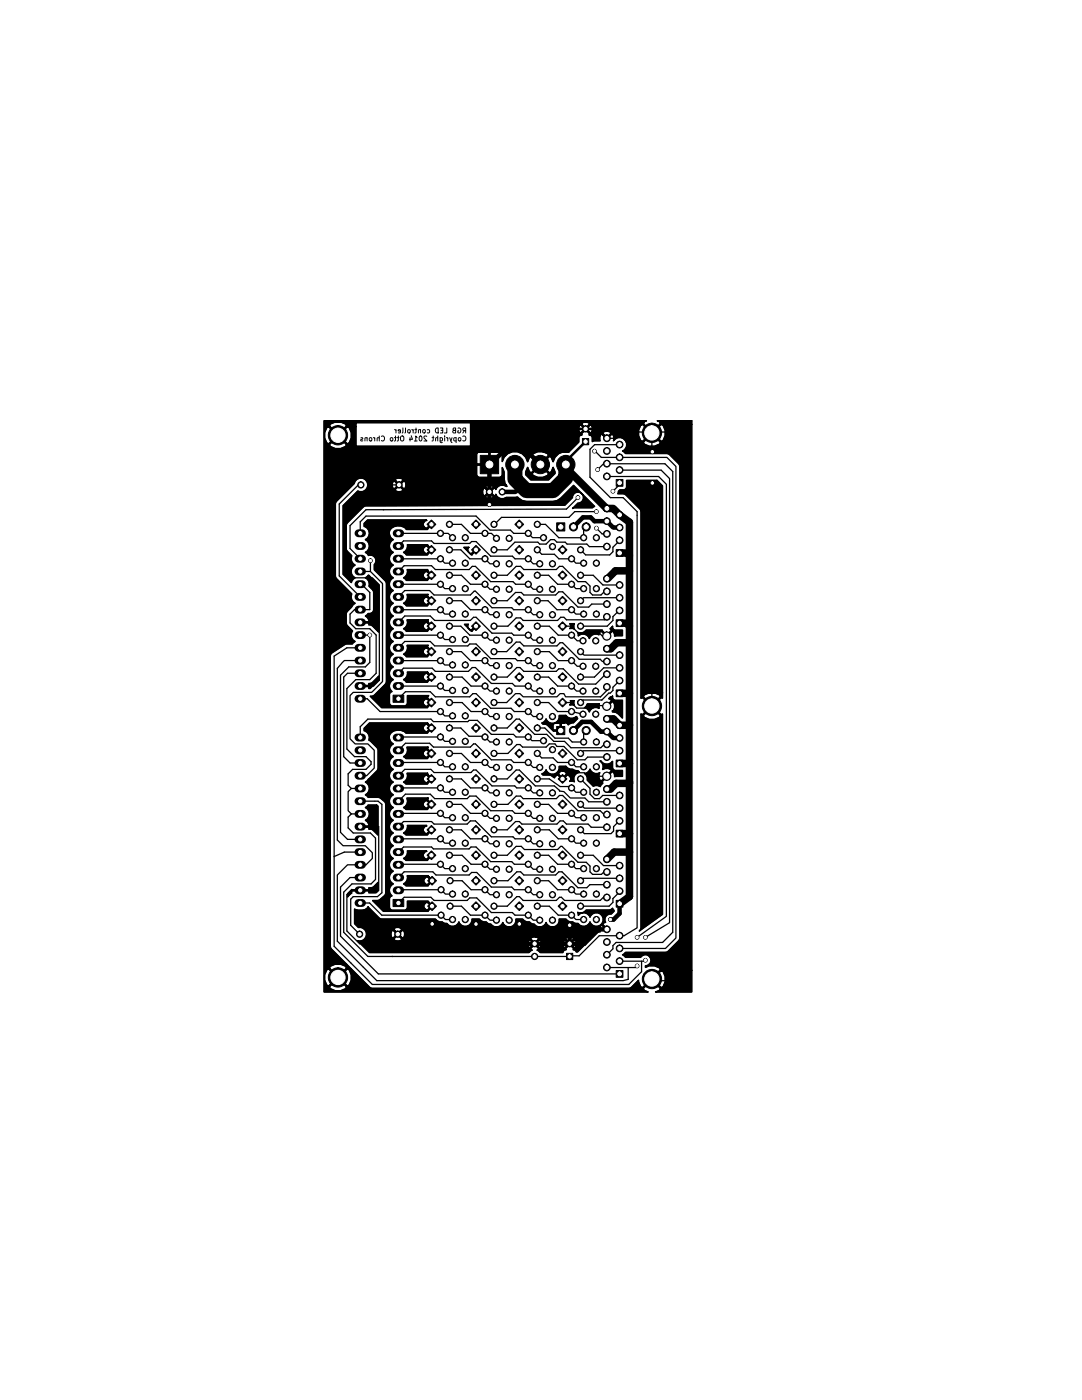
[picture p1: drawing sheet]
<svg xmlns="http://www.w3.org/2000/svg" width="216mm" height="279mm" viewBox="0 0 216 279" stroke-linecap="round" stroke-linejoin="round" font-family="sans-serif">
<g fill="none" stroke="#000" stroke-width=".2">
<path d="M72 87.4l.2-.1 .2 .2-.4 .2v.3h.4M73.2 87.4h-.3l-.1 .6M73.2 87.3v.7M73.8 87.4l.2-.1 .2 .2v.3l-.2 .2-.3-.2zM74.5 87.3l.3 .2M74.8 87.3v.7M75.7 87v1M75.7 87.4h-.4l-.1 .6M76.1 87.1l.4-.1a.59 .59 0 0 1 0 1l-.4-.1M77.9 87.4h.4v.6l-.4-.1zM78.7 87.3h.4M78.7 85.7l.3 .2"/>
<path d="M78.9 87v.9l-.2 .1M79 85.7v.7M79.2 87.3h.4M79.5 87v.9l-.3 .1M79.9 86.1l-.5-.1 .1-.2 .3-.1 .1 .2v.5h-.4M80 87.2l.2-.2 .3 .2 .1 .5-.2 .3h-.2l-.2-.1zM80.4 85.4v.9l-.2 .1M80.9 85.4v.9l-.1 .1M81.4 85.8h.4v.6l-.4-.1zM81.8 87.3v.7M82.1 87l.2 .7h-.6M82.2 85.7l.2 .2"/>
<path d="M82.4 85.7v.7M82.7 88h.5M82.8 85.7h.4M83 85.4v.9l-.2 .1M83.2 87.3l-.2-.3v1M83.8 87.1l.1-.1a.49 .49 0 0 1 .3 .5 .49 .49 0 0 1-.4 .5l-.2-.5zM83.9 85.8h-.4v.6M83.9 85.7v.7M84.4 85.8h.4v.6l-.4-.1zM85.2 87.1l-.4-.1-.2 .3 .6 .7h-.6M85.2 85.8l.3-.1 .2 .2-.1 .5h-.4M86.2 87.3h.4"/>
<path d="M86.4 87v.9l-.2 .1M87 85.6l.4-.2v1a.52 .52 0 0 1-.5-.3 .52 .52 0 0 1 .1-.5zM87.3 87v1M87.3 87.4h-.3l-.1 .6M87.8 87.3v.9l.2 .1h.2M87.8 87.4l.3-.1 .2 .2-.1 .5h-.4M87.9 85.4h.4v1h-.4M88 85.9h.3M88.7 87v.1M88.7 87.3v.7M89.1 87.3l.2 .2M89.2 85.4v1h-.5"/>
<path d="M89.3 87.3v.7M89.7 87.3l.5 1M90.2 87.3l-.2 .7M90.6 85.9l-.3 .2 .2 .3h.4v-1l-.5 .2 .2 .3h.3M91 87.4l-.3-.1-.2 .2 .1 .5h.4M91 87.3v1M91.4 85.5h.4a.59 .59 0 0 1-.2 .9l-.3-.1v-.3h.2M91.5 87.4h.4v.6l-.4-.1zM92.3 87.1l.4-.1a.59 .59 0 0 1 0 1l-.4-.1M92.7 85.9l-.4 .5M92.9 85.9h-.5v-.4l.5-.1v1"/>
</g>
<g fill="#000" stroke="#000" stroke-width=".2">
<path d="M95.8 90.9h3.7v3.6h-3.7zM116.2 87.5h1.3v1.3h-1.3zM123 95.7h1.3v1.3h-1.3zM125 95.9h6.1l1.1 1.1v41.3h-2.7l-.9 .4-.3 .3 1.8 1.8 1.7-1.8-.2-.3-1-.4h-1.1h2.7v1l-.3-.1-1.7 1.7 .2 .2h-.3l-1.8 1.7 .3 .4a2.71 2.71 0 0 0 3 0l.2-.4-1.7-1.7h.3l1.5 1.5 .3-.1v40l-4.6 3.3 .3-.6v-42.7l.3 .1 1.7-1.7-1.7-1.7-.3 .2v-37.3l-.2-.5-2.8-2.8-.6-.3h-1l.1-.5 .3-.2h.8a.66 .66 0 0 0 .5-.8zM64.7 84h64.3l-.5 .2h-61.6l-1 .4-.2 .4 .2 .1-.7 .3-.4 .9v1.1l.4 1 .4 .2 1.7-1.7-1.7-1.8h.3l1.5 1.6 1.8-1.7-.3-.4-.9-.4h-1.1h61.6h-11.4l-.8 .2h-45.3v.7h-1.7l-1.7 1.8 .1 .1h-.3l-1.7 1.7 .2 .4 1 .4h1.1l.9-.4 .3-.4-1.8-1.7h.3l1.6 1.6 .4-.2a2.71 2.71 0 0 0 0-3l-.4-.3h1.7v4h22.9v-4.7h22.4l-.2 .3 .1 .1-.5 .1-.2 .5 .2 .9 .2 .1 .8-.8-.8-.8h.3l.6 .7 .8-.8v-.3l-.5-.2h11.4l-.2 .3 .2 .2-.5 .1h-10.2l-.8 .8 .1 .1h-.3l-.7 .8 .1 .3a.63 .63 0 0 0-.7 .5v.9l-1.9 1.9h-6.3l-.9 .4-.2 .4 1.6 1.7 1.7-1.7-.2-.4-1-.4 5.2 .1a2.54 2.54 0 0 0-3.1 2l-.4-.9-.4-.2-1.6 1.6 .1 .2h-.3l-1.6 1.6 .2 .4 .9 .4h1l1-.4 .2-.4-1.7-1.6h.3l1.5 1.5 .4-.2 .4-.9 .4 1.2-1.3 1.3h-3.6l-1-1.1v-.5l.4-.9 .3 .9 .4 .2 1.7-1.7-1.7-1.6-.4 .2-.3 .9a2.59 2.59 0 0 0-2.5-2.1 2.59 2.59 0 0 0-2.6 2v-1.4l-.3-.5-4.3-.1a.67 .67 0 0 0-.5 .8v1.5l.2 .2h2.3v-2.3l-.2-.2h-1.8h4.1h-1.8l-.1 .2v2.5h-2.5l-.2 .2v1.7l.3 .5 2 .1 .2-.2v-2.3h.2v2.3l.1 .2h1.8a.67 .67 0 0 0 .5-.8v-1.2l.4 .9v1.2h-21.3l-.4 .2-.1 .2 .2 .2h-.5l-.2 .6 .2 .9 .2 .1 .8-.8-.8-.8h.3l.6 .6 .8-.8v-.2l-.6-.2h20.8l.1 .6h-20.1l-.8 .8 .1 .1h-.3l-.8 .8 .1 .3a.99 .99 0 0 0 1.5-.3l-.8-.8h.3l.7 .7 .2-.1a.99 .99 0 0 0-.2-1.5h20.1l.3 .8h-3.7l-.4 .2v.2l.1 .2h-.5a.99 .99 0 0 0 .2 1.6l.8-.8-.8-.8h.3l.7 .6 .7-.8v-.2l-.5-.2h3.1l.2 .3h-.2a1.33 1.33 0 0 0-2.1 .6l-.1-.3h-.2l-.8 .8 .2 .1h-.3l-.8 .8v.2l.5 .2 1-.2v-.2l-.7-.8h.3l.6 .7 .2-.1 .1-.3a1.33 1.33 0 0 0 2.1 .7l2.3-.1 .9 .7 .8 .2h5.4l.8-.2 .7-.5 2.5-2.5 4.2 4.2-.4 .2h-3.5l-.5 .2 1.1-1.1h.2a1.11 1.11 0 0 0 .9-1.2 1.11 1.11 0 0 0-1.1-1 1.11 1.11 0 0 0-1.1 1.1l-1.5 1.5-40 .2-3.6 3.6v4.9l.2 .5 .9 .9a1.39 1.39 0 0 0 .7 1.9 1.41 1.41 0 0 0-.8 1.2 1.41 1.41 0 0 0 .8 1.3l-.4 .3-.4 .7-1.6-1.7v-13.7l2.9-2.9a1.37 1.37 0 0 0 1.9-.8 1.37 1.37 0 0 0-.9-1.8 1.37 1.37 0 0 0-1.7 1.1l-3.6 3.5-.2 .6v14.3l.2 .6 3.1 3.1a1.41 1.41 0 0 0 .7 1.8l-1.6 1.6-.2 .6v2l1.2 1.3a1.37 1.37 0 0 0 .6 2.1l-.6 .5-1.5 .1-2.5 1.7-.4 .6v57.9l.2 .6 3 3h-2.2l-1 .4-.2 .4 .2 .1-.7 .3-.4 .9v1.1l.4 1 .4 .2 1.7-1.7-1.7-1.8h.3l1.5 1.6 1.8-1.7-.3-.4-.9-.4h-1.1h2.2l1 .9h-.8l-1.7 1.8 .1 .1h-.3l-1.7 1.7 .2 .4 1 .4h1.1l.9-.4 .3-.4-1.8-1.7h.3l1.6 1.6 .4-.2a2.71 2.71 0 0 0 0-3l-.4-.3h.8l3.6 3.7 .6 .2h51.2l.5-.2 1.4-1.4 .4 1.3 .4 .2 3.6-3.6-.2-.3-1-.5h-1.1l-.7 .4v-.4h.2a1.11 1.11 0 0 0 .7-1.7 1.11 1.11 0 0 0-1.9 0h-3l-.6-.4 .6-.5 8.3-.1 2.3-2.3 .3-.5v-94.1l-.3-.6-2-1.9-8.6-.1-.6-.5 .2-.1a1.43 1.43 0 0 0 .2-2.2 1.43 1.43 0 0 0-2.2 .3l.1-.9-.2-.4h-.2l-1 .9-1-.9h-.2l-.2 .5 .1 .8h-1.2l-.4 .1v-.8a.63 .63 0 0 0-.7-.5l.1-.3-.8-.8h.3l.7 .7 .2-.1a.99 .99 0 0 0-.2-1.5h10.2l-.6 1.3h-6.6l-.5 .2v.2l.8 .8 .8-.8-.1-.2-.5-.2h6.1v.8l.4 1 .4 .2 1.7-1.7-1.7-1.7h.3l1.6 1.6 1.7-1.8-.2-.4-.4-.1h6.8v.7h-6.1l-1.7 1.7 .2 .1h-.3l-1.8 1.8 .3 .4a2.71 2.71 0 0 0 3 0l.2-.4-1.7-1.8h.3l1.5 1.6 .4-.2 .4-1v-1l-.4-1-.4-.2h6.1v109h-6.1l-1.7 1.7 1.7 1.7 .4-.2a2.71 2.71 0 0 0 0-3l-.4-.2h6.1v4.3h-7.2l.8-.3 .2-.4-1.7-1.8-1.8 1.8 .3 .4 .7 .3h-64.6zM72.9 115.3l.7-.5 2 2v9.3l-1.3-1.2-.7-.2-.1-.4h-1.7v-.2h1.7l.1-.4-.3-.4-.4-.4 .5-.5a.88 .88 0 0 0 1.2-.7l-.1-3.8-.9-.9a1.36 1.36 0 0 0-.7-1.7zM72.7 104.5l.6-.7h11.8l.1 .1a.78 .78 0 0 0-.6 1.2l.3 .3h.3l.9-.9 .1 .1-.9 1.1h-4.2a1.98 1.98 0 0 0-3.4 .5v.6l.4 .6 .4 .3a1.41 1.41 0 0 0-.8 1.3 1.41 1.41 0 0 0 .8 1.2 1.41 1.41 0 0 0-.8 1.3 1.41 1.41 0 0 0 .8 1.3 1.41 1.41 0 0 0-.8 1.2 1.41 1.41 0 0 0 .8 1.3 1.41 1.41 0 0 0-.8 1.3 1.41 1.41 0 0 0 .8 1.3 1.41 1.41 0 0 0-.8 1.2 1.41 1.41 0 0 0 .8 1.3 1.41 1.41 0 0 0-.8 1.3 1.41 1.41 0 0 0 .8 1.2 1.41 1.41 0 0 0-.8 1.3 1.41 1.41 0 0 0 .8 1.3 1.41 1.41 0 0 0-.8 1.2 1.41 1.41 0 0 0 .8 1.3 1.41 1.41 0 0 0-.8 1.3 1.41 1.41 0 0 0 .8 1.3 1.41 1.41 0 0 0-.8 1.2 1.41 1.41 0 0 0 .8 1.3 1.41 1.41 0 0 0-.8 1.3 1.41 1.41 0 0 0 .8 1.2 1.4 1.4 0 0 0-.3 2.4l-.5 .5v1.9l.5 .5 2.8-.1 .3-.4v-1.6h4.2l-.2 .3 .2 .3h-.6l-.4 .4-.1 .3 .1 .5 .4 .4h.3l.7-.8-.7-.8h.3l.7 .8-.9 1h-9.1l-2.3-2.2 .8-.3 2.2-2.1 .2-.6v-19.5l-.2-.6-2.2-2.2v-1a1.09 1.09 0 0 0 .2-1.4 1.09 1.09 0 0 0-1.4-.4l-.6-.7a1.41 1.41 0 0 0 .8-1.2 1.41 1.41 0 0 0-.8-1.3 1.41 1.41 0 0 0 .8-1.4 1.41 1.41 0 0 0-1-1.2zM81.3 113.7h4l.2 .3h-.6l-.5 .7 .1 .5 .4 .4h.3l.7-.8-.7-.8h.3l.7 .8-.9 1h-4.2l-.6-.5a1.35 1.35 0 0 0 .8-1.6zM81.3 108.7h4l.2 .3h-.6l-.5 .6 .1 .5 .4 .4h.3l.7-.8-.7-.7h.3l.7 .7-.9 1h-4.2l-.6-.5a1.33 1.33 0 0 0 .8-1.5zM81.2 118.6h4.2l-.1 .4 .2 .1h-.6l-.5 .7 .1 .5 .4 .4h.3l.7-.8-.7-.8h.3l.7 .8-.9 1h-4.2l-.6-.5a1.39 1.39 0 0 0 .7-1.8zM85.2 114.8l.9-.9 .9 .9-.9 .9zM85.2 109.7l.9-.9 .9 .9-.9 .9z"/>
<path d="M85.2 119.9l.9-.9 .9 .9-.9 .9zM85.2 104.6l.9-.8 .9 .8-.9 .9zM92.6 109.2h1a.65 .65 0 0 0-.2 .9l.4 .4h.3l.9-.9 .1 .1-1 1zM94.8 119.9l.2-.2 .1 .2-.1 .1zM94.8 114.8l.2-.2 .1 .2-.1 .2zM94.8 104.6l.2-.1 .1 .2-.1 .1zM94.1 109.7l.9-.9 .9 .9-.9 .9zM94.1 114.8l.9-.9 .9 .9-.9 .9zM94.1 119.9l.9-.9 .9 .9-.9 .9zM94.1 104.6l.9-.8 .9 .8-.9 .9zM103.6 119.7l.2 .2-.2 .1-.1-.1zM103.6 114.6l.2 .2-.2 .2-.1-.2z"/>
<path d="M103.6 109.6l.2 .1-.2 .2-.1-.2zM103.6 104.5l.2 .1-.2 .2-.1-.1zM102.7 109.7l.9-.9 .9 .9-.9 .9zM102.7 114.8l.9-.9 .9 .9-.9 .9zM102.7 119.9l.9-.9 .9 .9-.9 .9zM102.7 104.6l.9-.8 .9 .8-.9 .9zM111.1 104.3h1.6v1.7h-1.6zM111.8 105.1l.2-.1v.3h-.2zM112.1 119.9l.2-.2 .1 .2-.2 .1zM112.1 114.8l.2-.2 .1 .2-.2 .2zM112.1 109.7l.2-.1 .1 .1-.2 .2zM111.4 109.7l.9-.9 .8 .9-.8 .9z"/>
<path d="M111.4 114.8l.9-.9 .8 .9-.8 .9zM111.4 119.9l.9-.9 .8 .9-.8 .9zM123 109.7h1.3v1.3h-1.3zM71.8 136.8h1.7l.1-.4 .7-.2 1.3-1.2v.7l-1.8 1.7h-.2l-.1-.4h-1.7zM81.3 134.1h4l.2 .3h-.6l-.5 .6 .1 .5 .4 .4h.3l.7-.8-.7-.7h.3l.7 .7-.9 1h-4.2l-.6-.5a1.33 1.33 0 0 0 .8-1.5zM81.2 128.8h4.2l-.1 .3 .2 .2h-.6l-.5 .6 .1 .5 .4 .4h.3l.7-.8-.7-.7h.3l.7 .8-.9 1h-4.2l-.6-.5a1.39 1.39 0 0 0 .7-1.8zM81.2 123.7h4.2l-.1 .4 .2 .1h-.6l-.5 .6 .1 .5 .4 .4h.3l.7-.7-.7-.8h.3l.7 .8-.9 1h-4.2l-.6-.5a1.39 1.39 0 0 0 .7-1.8zM85.2 135.1l.9-.9 .9 .9-.9 .9zM85.2 125l.9-.9 .9 .9-.9 .8zM86.1 129.2l.9 .8-.9 .9-.9-.9zM92.7 124.6h.7l-.1 .5 .5 .6h.3l.9-.9 .1 .2-1 1zM94.8 135.1l.2-.1 .1 .1-.1 .2z"/>
<path d="M94.8 130l.2-.1 .1 .2-.1 .1zM94.1 125l.9-.9 .9 .9-.9 .8zM95 134.2l.9 .9-.9 .9-.9-.9zM94.1 130l.9-.8 .9 .8-.9 .9zM103.6 135l.2 .1-.2 .2-.1-.2zM103.6 129.9l.2 .1-.2 .2-.1-.1zM103.6 124.8l.2 .2-.2 .1-.1-.1zM102.7 125l.9-.9 .9 .9-.9 .8zM102.7 135.1l.9-.9 .9 .9-.9 .9zM103.6 129.2l.9 .8-.9 .9-.9-.9zM112.1 135.1l.2-.1 .1 .1-.2 .2zM112.1 130l.2-.1 .1 .2-.2 .1z"/>
<path d="M112.1 125l.2-.2 .1 .2-.2 .1zM111.4 125l.9-.9 .8 .9-.8 .8zM111.4 135.1l.9-.9 .8 .9-.8 .9zM112.3 129.2l.8 .8-.8 .9-.9-.9zM113.8 139.8h.7l.1 1-.9-.1a.64 .64 0 0 0 .1-.9zM113.7 124.5h.9l-.1 .7 .1 .3h-.9a.64 .64 0 0 0 0-1zM121.5 139.4l.3-.3 .4-.2a.68 .68 0 0 0 .8 .9h1.2v3.5a2.15 2.15 0 0 0-2-1.2v-.2l.2-.1 .2-.6v-.6l-.2-.5-.2-.1-1.1 1.1-.2-.1 1.1-1.1-.1-.3zM115.3 126.2a1.31 1.31 0 0 0 1.7-.5h3.2l.9 1.1 .9-1-.1-.2-.2-.1 .5-.5a.66 .66 0 0 0 .5 .8h1.5v1.1l-1.6 .1-.2-.9-.2-.1-1.1 1.1-1.1-1.1-.3 .1-.2 .6a1.31 1.31 0 0 0-1.9 .7 1.32 1.32 0 0 0-2.2-.5zM123 123.7h1.3v1.3h-1.3zM123 137.7h1.3v1.3h-1.3zM78.4 138.7h2.2v1.5h-2.2zM81.2 154.3h4.1l.2 .4h-.6l-.5 .6 .1 .5 .4 .4h.3l.7-.8-.7-.7h.3l.7 .8-.9 1h-4.3l-.5-.4a1.39 1.39 0 0 0 .7-1.8z"/>
<path d="M72.7 145.4l1-1.1h11.6l.2 .2h-.6l-.4 .4-.1 .3 .1 .5 .4 .4h.3l.7-.8-.7-.8h.3l.7 .8-.9 1h-4.3a2 2 0 0 0-3.3 .7v.6l.4 .6 .4 .3a1.41 1.41 0 0 0-.8 1.2 1.41 1.41 0 0 0 .8 1.3 1.41 1.41 0 0 0-.8 1.3 1.41 1.41 0 0 0 .8 1.2 1.41 1.41 0 0 0-.8 1.3 1.41 1.41 0 0 0 .8 1.3 1.41 1.41 0 0 0-.8 1.3 1.41 1.41 0 0 0 .8 1.2 1.41 1.41 0 0 0-.8 1.3 1.41 1.41 0 0 0 .8 1.3 1.41 1.41 0 0 0-.8 1.2 1.41 1.41 0 0 0 .8 1.3 1.41 1.41 0 0 0-.8 1.3 1.41 1.41 0 0 0 .8 1.2 1.41 1.41 0 0 0-.8 1.3 1.41 1.41 0 0 0 .8 1.3 1.41 1.41 0 0 0-.8 1.3 1.41 1.41 0 0 0 .8 1.2 1.41 1.41 0 0 0-.8 1.3 1.41 1.41 0 0 0 .8 1.3 1.41 1.41 0 0 0-.8 1.2 1.41 1.41 0 0 0 .8 1.3 1.4 1.4 0 0 0-.3 2.4l-.5 .5v1.8l.5 .6 2.8-.1 .3-.5v-1.3h4.1l.2 .3h-.5l-.5 .6 .1 .5 .4 .4h.2l.8-.8-.8-.7h.3l.8 .8-1 1h-8.9l-2.1-2.2h1.2l1.1-1 .3-.5v-17.7l-.3-.5-1-.8-2.3-.1-.5-.5a1.41 1.41 0 0 0 .8-1.2 1.41 1.41 0 0 0-.8-1.3l2.3-2.3 .3-.5-.1-3.9-1.4-1.5-.4-.2a1.4 1.4 0 0 0-.9-1.9zM81.2 149.1h4.2l-.1 .4 .2 .1h-.6l-.5 .6 .1 .5 .4 .4h.3l.7-.7-.7-.8h.3l.7 .8-.9 1h-4.3l-.5-.4a1.5 1.5 0 0 0 .7-1.9zM81.2 159.3h4.2l-.1 .3 .2 .2h-.6l-.5 .6 .1 .5 .4 .4h.3l.7-.8-.7-.7h.3l.7 .7-.9 1h-4.3l-.5-.3a1.5 1.5 0 0 0 .7-1.9zM86.1 154.6l.9 .8-.9 .9-.9-.9zM85.2 140.2l.9-.9 .9 .9-.9 .9zM85.2 145.3l.9-.9 .9 .9-.9 .9zM86.1 149.5l.9 .9-.9 .8-.9-.8zM94.8 155.4l.2-.1 .1 .2-.1 .1zM94.8 150.4l.2-.2 .1 .2-.1 .1zM94.8 145.3l.2-.2 .1 .2-.1 .1zM94.8 140.2l.2-.2 .1 .2-.1 .2zM94.1 155.4l.9-.8 .9 .8-.9 .9z"/>
<path d="M95 144.4l.9 .9-.9 .9-.9-.9zM95 139.3l.9 .9-.9 .9-.9-.9zM94.1 150.4l.9-.9 .9 .9-.9 .8zM103.6 155.3l.2 .1-.2 .2-.1-.1zM103.6 150.2l.2 .2-.2 .1-.1-.1zM103.6 145.1l.2 .2-.2 .1-.1-.1zM103.6 140l.2 .2-.2 .2-.1-.2zM102.7 155.4l.9-.8 .9 .8-.9 .9zM102.7 145.3l.9-.9 .9 .9-.9 .9zM102.7 140.2l.9-.9 .9 .9-.9 .9zM103.6 149.5l.9 .9-.9 .8-.9-.8zM111.1 145h1.6v1.6h-1.6z"/>
<path d="M112.1 150.4l.2-.2 .1 .2-.2 .1zM112.1 140.2l.2-.2 .1 .2-.2 .2zM108.1 154.4l.4-.1 .5-.7a1.36 1.36 0 0 0 1.6 .9 1.36 1.36 0 0 0 1-1.6h1.3a1.77 1.77 0 0 0 1.5 .7l.5 .2h-2.8l-.6 .5v.2l.7 .8 .8-.8v-.2l-.4-.4-.5-.1h3.2l.3 .3a1.34 1.34 0 0 0-1 1.9l-.9-.1a.64 .64 0 0 0 .1-.8l-.4-.4h-.2l-1 .9-.9-.9h-.2l-.5 .5-.8-.5h-1.5zM108.1 144.3l.4-.2 .5-.6a1.36 1.36 0 0 0 1.6 .8 1.36 1.36 0 0 0 1-1.5h1.3a1.42 1.42 0 0 0 2.1 .2l.3 .4-.9 .9h-.3l-.7 .4a.64 .64 0 0 0-.8-.5h-1.5a.67 .67 0 0 0-.8 .6v.7l.2 .2h1.3v-1.3l-.2-.2h-.5h1.5h-.4l-.2 .2v1.5h-1.5l-1.2-1.2-.3-.1-.7-.1zM111.4 140.2l.9-.9 .8 .9-.8 .9zM111.4 150.4l.9-.9 .8 .9-.8 .8zM112.3 154.6l.8 .8-.8 .9-.9-.9zM117.2 140.5h2.4v.9a1.32 1.32 0 0 0-2 .7l-.5-.7-.4-.2zM116.7 154.4a1.27 1.27 0 0 0 1-.9 1.32 1.32 0 0 0 2 .7 1.13 1.13 0 0 0 .3 1.7l2-2.1-.1-.2-.6-.2h-.6l-.5 .2a1.3 1.3 0 0 0-.5-1.7h.2a1.41 1.41 0 0 0 2.3 0v1.3a.66 .66 0 0 0 .8 .6h1.2v1.1l-1.6 .1-.2-.9-.2-.1-2.1 2 .2 .3-.5 .7a1.31 1.31 0 0 0-1.4-.1l-1.2-1.2v-.5zM123 151.7h1.3v1.3h-1.3zM72.9 161.2l.5-.5h1.8l.2 .2v5.8l-1.2-1.2h-.6l-.1-.4h-1.7v-.3l1.7 .1 .1-.4-.3-.5-.4-.3a1.41 1.41 0 0 0 .8-1.3 1.41 1.41 0 0 0-.8-1.2zM69.4 178.4l.8-.9 3.3 .1 .1-.4 .7-.1 1.1-1v1.7l-.4 .4h-1.4l-.1-.4h-3.2l-.2 .2 .1 .2-.8 .8z"/>
<path d="M81.3 169.8h3.8l.1 .1a.78 .78 0 0 0-.6 1.2l.3 .4h.3l.9-1 .1 .2-.9 1h-4.3l-.5-.4a1.33 1.33 0 0 0 .8-1.5zM81.3 164.7h3.8l.1 .1a.78 .78 0 0 0-.6 1.2l.3 .4h.3l.9-1 .1 .2-.9 1h-4.3l-.5-.4a1.33 1.33 0 0 0 .8-1.5zM81.3 174.8h4.1l.2 .2h-.5l-.5 .6 .1 .5 .4 .4h.2l.8-.7-.8-.8h.3l.8 .8-1 1h-4.4l-.5-.4a1.35 1.35 0 0 0 .8-1.6zM86.1 159.6l.9 .9-.9 .9-.9-.9zM86.1 169.8l.9 .9-.9 .9-.9-.9zM86.1 164.7l.9 .9-.9 .9-.9-.9zM86.2 174.9l.9 .9-.9 .8-.9-.8zM94.8 175.8l.2-.2 .1 .2-.1 .1zM94.8 170.7l.2-.2 .1 .2-.1 .1zM94.8 165.6l.2-.2 .1 .2-.1 .2zM94.8 160.5l.2-.1 .1 .1-.1 .2zM94.1 160.5l.9-.9 .9 .9-.9 .9z"/>
<path d="M94.1 170.7l.9-.9 .9 .9-.9 .9zM95 174.9l.9 .9-.9 .8-.9-.8zM94.1 165.6l.9-.9 .9 .9-.9 .9zM103.6 175.6l.2 .2-.2 .1-.1-.1zM103.6 170.5l.2 .2-.2 .1-.1-.1zM103.6 165.4l.2 .2-.2 .2-.1-.2zM103.6 160.4l.2 .1-.2 .2-.1-.2zM102.7 160.5l.9-.9 .9 .9-.9 .9zM102.7 175.8l.9-.9 .9 .9-.9 .8zM102.7 170.7l.9-.9 .9 .9-.9 .9zM102.7 165.6l.9-.9 .9 .9-.9 .9zM112.1 175.8l.2-.2 .1 .2-.2 .1z"/>
<path d="M112.1 170.7l.2-.2 .1 .2-.2 .1zM112.1 165.6l.2-.2 .1 .2-.2 .2zM112.1 160.5l.2-.1 .1 .1-.2 .2zM112.3 164.7l.8 .9-.8 .9-.9-.9zM112.3 159.6l.8 .9-.8 .9-.9-.9zM111.4 175.8l.9-.9 .8 .9-.8 .8zM112.3 169.8l.8 .9-.8 .9-.9-.9zM123 165.7h1.3v1.3h-1.3zM70.8 181.4a2.22 2.22 0 0 0 2.6-.4l2.2 2.2 .6 .2h10.7a1.77 1.77 0 0 0 1.4 .7l.9 .2a1.35 1.35 0 0 0 1.3 .6 1.35 1.35 0 0 0 1.1-.9 1.35 1.35 0 0 0 1.5 .9 1.35 1.35 0 0 0 1.1-1.5h1.4l.4 .4 .5 .2h.5l.5 .4h.4a1.35 1.35 0 0 0 1.3 .6 1.35 1.35 0 0 0 1.1-.9 1.36 1.36 0 0 0 1.7 .9 1.36 1.36 0 0 0 .9-1.6h1.4l.3 .4 .5 .2h.6l.4 .4h.5a1.35 1.35 0 0 0 1.3 .6 1.35 1.35 0 0 0 1.1-.9 1.36 1.36 0 0 0 1.6 .9 1.36 1.36 0 0 0 1-1.6h1.3a1.77 1.77 0 0 0 1.5 .7l.2 .1 .7 .1a1.35 1.35 0 0 0 1.3 .6 1.35 1.35 0 0 0 1.1-.9 1.36 1.36 0 0 0 2.1 .6 1.36 1.36 0 0 0 0-2.2 1.36 1.36 0 0 0-2.1 .7 1.33 1.33 0 0 0-2.3-.4l-.1-.6a1.31 1.31 0 0 0 1.7-.5h4.5l.7-.3 .3 .6-.5 .5a1.11 1.11 0 0 0-1.1 .5 1.11 1.11 0 0 0-.1 1.2l-.5 .2v.2l.9 1-.1 .1-1-.9h-.2l-.2 .4h-40.1l-1 .2v.2l.1 .2h-.5a.99 .99 0 0 0 .2 1.5l.8-.8-.8-.7h.3l.7 .6 .8-.8-.1-.2-.5-.2h40.1v.6h-39.4l-.8 .7 .2 .2h-.3l-.8 .8v.2a.99 .99 0 0 0 1.6-.2l-.8-.8h.3l.6 .6h.3a.99 .99 0 0 0-.3-1.5h39.4l.1 .3-.8 .2-.8 .8h-11.8l-.4 .2-.1 .2 .1 .2h-.5a.99 .99 0 0 0 .2 1.5l.8-.8-.8-.7h.3l.7 .6 .8-.8-.1-.2-.5-.2h7l-1 .2v.2l.1 .2h-5.4l-.8 .7 .8 .8h.3a.99 .99 0 0 0-.3-1.5h5.1h-.2a.99 .99 0 0 0 .2 1.5l.8-.8-.8-.7h.3l.7 .6 .7-.8v-.2l-.5-.2h4.3l-.5 .6h-3.1l-.8 .7 .8 .8h.2a.99 .99 0 0 0-.2-1.5h3.1l-2.5 2.4h-.2l-.3-.4-.3-.1v-.2l-.7-.8-.8 .8 .1 .2a.62 .62 0 0 0-.7 .6h-4.5l-.6-.5 .2-.1 .1-.2-.8-.8-.8 .8 .1 .2 .2 .1-.7 .5h-31.8l-2.3-2.4a1.36 1.36 0 0 0 1.7-1.2 1.36 1.36 0 0 0-1.6-1.4l-.7-.8zM78.4 179.5h2.2v1.4h-2.2zM85.3 180.8l.9-.8 .9 .8-.9 .9zM94.8 180.8l.2-.1 .1 .2-.1 .1z"/>
<path d="M94.1 180.8l.9-.8 .9 .8-.9 .9zM103.6 180.7l.2 .1-.2 .2-.1-.1zM102.7 180.8l.9-.8 .9 .8-.9 .9zM112.1 180.8l.2-.1 .1 .2-.2 .1zM111.4 180.8l.9-.8 .8 .8-.8 .9zM113 190.3h1.3v1.2h-1.3zM123 179.7h1.3v1.3h-1.3zM123 193.7h1.3v1.3h-1.3z"/>
<circle cx="67.4" cy="86.9" r="1.93"/>
<circle cx="72" cy="96.8" r=".62"/>
<circle cx="79.6" cy="96.8" r=".62"/>
<circle cx="97.7" cy="98.2" r=".62"/>
<circle cx="100.2" cy="98.2" r=".62"/>
<circle cx="102.7" cy="92.7" r="1.83"/>
<circle cx="107.8" cy="92.7" r="1.83"/>
<circle cx="112.9" cy="92.7" r="1.83"/>
<circle cx="115.3" cy="99.3" r=".37"/>
<circle cx="116.8" cy="85.6" r=".62"/>
<circle cx="118.6" cy="90" r=".37"/>
<circle cx="119.3" cy="93.7" r=".37"/>
<circle cx="121.1" cy="95.1" r=".68"/>
<circle cx="121.1" cy="90" r=".68"/>
<circle cx="121.1" cy="87.5" r=".68"/>
<circle cx="121.1" cy="92.5" r=".68"/>
<circle cx="122.3" cy="98" r=".37"/>
<circle cx="123.6" cy="93.8" r=".68"/>
<circle cx="123.6" cy="91.3" r=".68"/>
<circle cx="123.6" cy="88.7" r=".68"/>
<circle cx="130.1" cy="86.4" r="1.93"/>
<circle cx="130.2" cy="96.4" r=".37"/>
<circle cx="130.2" cy="90.2" r=".37"/>
<circle cx="73.9" cy="111.9" r=".37"/>
<circle cx="87.9" cy="106.4" r=".62"/>
<circle cx="87.9" cy="111.5" r=".62"/>
<circle cx="87.9" cy="116.6" r=".62"/>
<circle cx="89.7" cy="114.8" r=".62"/>
<circle cx="89.7" cy="109.7" r=".62"/>
<circle cx="89.7" cy="104.6" r=".62"/>
<circle cx="89.7" cy="119.9" r=".62"/>
<circle cx="90.3" cy="107.3" r=".62"/>
<circle cx="90.3" cy="117.5" r=".62"/>
<circle cx="90.3" cy="112.4" r=".62"/>
<circle cx="92.8" cy="112.4" r=".62"/>
<circle cx="92.8" cy="117.5" r=".62"/>
<circle cx="92.8" cy="107.3" r=".62"/>
<circle cx="96.8" cy="106.4" r=".62"/>
<circle cx="96.8" cy="116.6" r=".62"/>
<circle cx="96.8" cy="111.5" r=".62"/>
<circle cx="97.7" cy="100.7" r=".37"/>
<circle cx="98.6" cy="109.7" r=".62"/>
<circle cx="98.6" cy="114.8" r=".62"/>
<circle cx="98.6" cy="119.9" r=".62"/>
<circle cx="98.6" cy="104.6" r=".62"/>
<circle cx="99.1" cy="117.6" r=".62"/>
<circle cx="99.1" cy="107.4" r=".62"/>
<circle cx="99.1" cy="112.5" r=".62"/>
<circle cx="101.6" cy="107.4" r=".62"/>
<circle cx="101.6" cy="112.5" r=".62"/>
<circle cx="101.6" cy="117.6" r=".62"/>
<circle cx="105.4" cy="106.4" r=".62"/>
<circle cx="105.4" cy="111.5" r=".62"/>
<circle cx="105.4" cy="116.6" r=".62"/>
<circle cx="107.2" cy="109.7" r=".62"/>
<circle cx="107.2" cy="114.8" r=".62"/>
<circle cx="107.2" cy="104.6" r=".62"/>
<circle cx="107.2" cy="119.9" r=".62"/>
<circle cx="107.7" cy="112.5" r=".62"/>
<circle cx="107.7" cy="117.6" r=".62"/>
<circle cx="108.5" cy="107.3" r=".62"/>
<circle cx="110.2" cy="117.6" r=".62"/>
<circle cx="110.2" cy="109.1" r=".62"/>
<circle cx="110.2" cy="112.5" r=".62"/>
<circle cx="114" cy="116.6" r=".62"/>
<circle cx="114" cy="111.5" r=".62"/>
<circle cx="114.4" cy="105.2" r=".81"/>
<circle cx="115.8" cy="109.7" r=".62"/>
<circle cx="115.8" cy="114.8" r=".62"/>
<circle cx="115.8" cy="119.9" r=".62"/>
<circle cx="116.5" cy="112.4" r=".62"/>
<circle cx="116.5" cy="107.3" r=".62"/>
<circle cx="116.5" cy="117.5" r=".62"/>
<circle cx="117" cy="105.2" r=".81"/>
<circle cx="119" cy="112.4" r=".62"/>
<circle cx="119" cy="117.5" r=".62"/>
<circle cx="119" cy="107.3" r=".62"/>
<circle cx="119" cy="102.1" r=".37"/>
<circle cx="119" cy="105.4" r=".37"/>
<circle cx="121.1" cy="106.6" r=".68"/>
<circle cx="121.1" cy="101.5" r=".68"/>
<circle cx="121.1" cy="118" r=".68"/>
<circle cx="121.1" cy="104" r=".68"/>
<circle cx="121.1" cy="115.5" r=".68"/>
<circle cx="121.1" cy="109.1" r=".68"/>
<circle cx="123.6" cy="102.7" r=".68"/>
<circle cx="123.6" cy="119.3" r=".68"/>
<circle cx="123.6" cy="107.8" r=".68"/>
<circle cx="123.6" cy="105.3" r=".68"/>
<circle cx="123.6" cy="116.8" r=".68"/>
<circle cx="73.8" cy="126.7" r=".37"/>
<circle cx="87.9" cy="136.9" r=".62"/>
<circle cx="87.9" cy="131.8" r=".62"/>
<circle cx="87.9" cy="126.8" r=".62"/>
<circle cx="87.9" cy="121.7" r=".62"/>
<circle cx="89.7" cy="130" r=".62"/>
<circle cx="89.7" cy="135.1" r=".62"/>
<circle cx="89.7" cy="125" r=".62"/>
<circle cx="90.3" cy="122.6" r=".62"/>
<circle cx="90.3" cy="132.7" r=".62"/>
<circle cx="90.3" cy="127.6" r=".62"/>
<circle cx="90.3" cy="137.8" r=".62"/>
<circle cx="92.8" cy="127.6" r=".62"/>
<circle cx="92.8" cy="132.7" r=".62"/>
<circle cx="92.8" cy="122.6" r=".62"/>
<circle cx="92.8" cy="137.8" r=".62"/>
<circle cx="96.8" cy="136.9" r=".62"/>
<circle cx="96.8" cy="131.8" r=".62"/>
<circle cx="96.8" cy="121.7" r=".62"/>
<circle cx="96.8" cy="126.8" r=".62"/>
<circle cx="98.6" cy="130" r=".62"/>
<circle cx="98.6" cy="125" r=".62"/>
<circle cx="98.6" cy="135.1" r=".62"/>
<circle cx="99.1" cy="132.8" r=".62"/>
<circle cx="99.1" cy="137.9" r=".62"/>
<circle cx="99.1" cy="127.8" r=".62"/>
<circle cx="99.1" cy="122.7" r=".62"/>
<circle cx="101.6" cy="132.8" r=".62"/>
<circle cx="101.6" cy="127.8" r=".62"/>
<circle cx="101.6" cy="137.9" r=".62"/>
<circle cx="101.6" cy="122.7" r=".62"/>
<circle cx="105.4" cy="121.7" r=".62"/>
<circle cx="105.4" cy="131.8" r=".62"/>
<circle cx="105.4" cy="126.8" r=".62"/>
<circle cx="105.4" cy="136.9" r=".62"/>
<circle cx="107.2" cy="130" r=".62"/>
<circle cx="107.2" cy="135.1" r=".62"/>
<circle cx="107.2" cy="125" r=".62"/>
<circle cx="107.7" cy="132.8" r=".62"/>
<circle cx="107.7" cy="122.7" r=".62"/>
<circle cx="107.7" cy="137.9" r=".62"/>
<circle cx="107.7" cy="127.8" r=".62"/>
<circle cx="110.2" cy="122.7" r=".62"/>
<circle cx="110.2" cy="127.8" r=".62"/>
<circle cx="110.2" cy="132.8" r=".62"/>
<circle cx="110.2" cy="137.9" r=".62"/>
<circle cx="114" cy="121.7" r=".62"/>
<circle cx="114" cy="126.8" r=".62"/>
<circle cx="114" cy="131.8" r=".62"/>
<circle cx="114" cy="136.9" r=".62"/>
<circle cx="115.8" cy="125" r=".62"/>
<circle cx="115.8" cy="135.1" r=".62"/>
<circle cx="115.8" cy="130" r=".62"/>
<circle cx="116.3" cy="127.9" r=".62"/>
<circle cx="116.3" cy="133" r=".62"/>
<circle cx="116.3" cy="137.9" r=".62"/>
<circle cx="116.5" cy="122.6" r=".62"/>
<circle cx="118.9" cy="127.9" r=".62"/>
<circle cx="118.9" cy="133" r=".62"/>
<circle cx="118.9" cy="137.9" r=".62"/>
<circle cx="119" cy="122.6" r=".62"/>
<circle cx="121.1" cy="126.9" r=".83"/>
<circle cx="121.1" cy="137.1" r=".68"/>
<circle cx="121.1" cy="120.6" r=".68"/>
<circle cx="121.1" cy="123.1" r=".68"/>
<circle cx="121.1" cy="134.6" r=".68"/>
<circle cx="121.1" cy="132" r=".68"/>
<circle cx="121.1" cy="129.5" r=".68"/>
<circle cx="123.6" cy="135.8" r=".68"/>
<circle cx="123.6" cy="133.3" r=".68"/>
<circle cx="123.6" cy="130.7" r=".68"/>
<circle cx="123.6" cy="121.8" r=".68"/>
<circle cx="87.9" cy="152.2" r=".62"/>
<circle cx="87.9" cy="147.1" r=".62"/>
<circle cx="87.9" cy="157.2" r=".62"/>
<circle cx="87.9" cy="142" r=".62"/>
<circle cx="89.7" cy="155.4" r=".62"/>
<circle cx="89.7" cy="140.2" r=".62"/>
<circle cx="89.7" cy="145.3" r=".62"/>
<circle cx="89.7" cy="150.4" r=".62"/>
<circle cx="90.3" cy="158.1" r=".62"/>
<circle cx="90.3" cy="148" r=".62"/>
<circle cx="90.3" cy="142.9" r=".62"/>
<circle cx="90.3" cy="153" r=".62"/>
<circle cx="92.8" cy="142.9" r=".62"/>
<circle cx="92.8" cy="148" r=".62"/>
<circle cx="92.8" cy="153" r=".62"/>
<circle cx="92.8" cy="158.1" r=".62"/>
<circle cx="96.8" cy="147.1" r=".62"/>
<circle cx="96.8" cy="152.2" r=".62"/>
<circle cx="96.8" cy="142" r=".62"/>
<circle cx="96.8" cy="157.2" r=".62"/>
<circle cx="98.6" cy="145.3" r=".62"/>
<circle cx="98.6" cy="155.4" r=".62"/>
<circle cx="98.6" cy="140.2" r=".62"/>
<circle cx="98.6" cy="150.4" r=".62"/>
<circle cx="99.1" cy="158.2" r=".62"/>
<circle cx="99.1" cy="148.1" r=".62"/>
<circle cx="99.1" cy="153.2" r=".62"/>
<circle cx="99.1" cy="143" r=".62"/>
<circle cx="101.6" cy="153.2" r=".62"/>
<circle cx="101.6" cy="158.2" r=".62"/>
<circle cx="101.6" cy="148.1" r=".62"/>
<circle cx="101.6" cy="143" r=".62"/>
<circle cx="105.4" cy="147.1" r=".62"/>
<circle cx="105.4" cy="142" r=".62"/>
<circle cx="105.4" cy="157.2" r=".62"/>
<circle cx="105.4" cy="152.2" r=".62"/>
<circle cx="107.2" cy="155.4" r=".62"/>
<circle cx="107.2" cy="150.4" r=".62"/>
<circle cx="107.2" cy="140.2" r=".62"/>
<circle cx="107.2" cy="145.3" r=".62"/>
<circle cx="107.7" cy="158.2" r=".62"/>
<circle cx="107.7" cy="153.2" r=".62"/>
<circle cx="107.7" cy="143" r=".62"/>
<circle cx="108.5" cy="147.8" r=".62"/>
<circle cx="110.2" cy="143" r=".62"/>
<circle cx="110.2" cy="149.6" r=".62"/>
<circle cx="110.2" cy="153.2" r=".62"/>
<circle cx="110.2" cy="158.2" r=".62"/>
<circle cx="114" cy="142" r=".62"/>
<circle cx="114" cy="157.2" r=".62"/>
<circle cx="114" cy="152.2" r=".62"/>
<circle cx="114.4" cy="145.8" r=".81"/>
<circle cx="115.8" cy="155.4" r=".62"/>
<circle cx="115.8" cy="150.4" r=".62"/>
<circle cx="115.8" cy="140.2" r=".62"/>
<circle cx="116.3" cy="142.5" r=".62"/>
<circle cx="116.5" cy="158.1" r=".62"/>
<circle cx="116.5" cy="148.1" r=".62"/>
<circle cx="116.5" cy="153" r=".62"/>
<circle cx="117" cy="145.8" r=".81"/>
<circle cx="118.9" cy="142.5" r=".62"/>
<circle cx="119" cy="158.1" r=".62"/>
<circle cx="119" cy="153" r=".62"/>
<circle cx="119" cy="148.1" r=".62"/>
<circle cx="121.1" cy="154.9" r=".83"/>
<circle cx="121.1" cy="140.9" r=".83"/>
<circle cx="121.1" cy="151.1" r=".68"/>
<circle cx="121.1" cy="157.5" r=".68"/>
<circle cx="121.1" cy="148.5" r=".68"/>
<circle cx="121.1" cy="146" r=".68"/>
<circle cx="121.1" cy="143.5" r=".68"/>
<circle cx="123.6" cy="158.7" r=".68"/>
<circle cx="123.6" cy="149.8" r=".68"/>
<circle cx="123.6" cy="147.3" r=".68"/>
<circle cx="123.6" cy="144.7" r=".68"/>
<circle cx="130.1" cy="140.9" r="1.93"/>
<circle cx="87.9" cy="172.5" r=".62"/>
<circle cx="87.9" cy="162.3" r=".62"/>
<circle cx="87.9" cy="167.4" r=".62"/>
<circle cx="88" cy="177.6" r=".62"/>
<circle cx="89.7" cy="160.5" r=".62"/>
<circle cx="89.7" cy="170.7" r=".62"/>
<circle cx="89.7" cy="165.6" r=".62"/>
<circle cx="89.8" cy="175.8" r=".62"/>
<circle cx="90.3" cy="163.2" r=".62"/>
<circle cx="90.3" cy="178.4" r=".62"/>
<circle cx="90.3" cy="173.4" r=".62"/>
<circle cx="90.3" cy="168.3" r=".62"/>
<circle cx="92.8" cy="163.2" r=".62"/>
<circle cx="92.8" cy="173.4" r=".62"/>
<circle cx="92.8" cy="178.4" r=".62"/>
<circle cx="92.8" cy="168.3" r=".62"/>
<circle cx="96.8" cy="172.5" r=".62"/>
<circle cx="96.8" cy="162.3" r=".62"/>
<circle cx="96.8" cy="167.4" r=".62"/>
<circle cx="96.8" cy="177.6" r=".62"/>
<circle cx="98.6" cy="170.7" r=".62"/>
<circle cx="98.6" cy="175.8" r=".62"/>
<circle cx="98.6" cy="160.5" r=".62"/>
<circle cx="98.6" cy="165.6" r=".62"/>
<circle cx="99.1" cy="168.4" r=".62"/>
<circle cx="99.1" cy="173.5" r=".62"/>
<circle cx="99.1" cy="163.3" r=".62"/>
<circle cx="99.1" cy="178.6" r=".62"/>
<circle cx="101.6" cy="173.5" r=".62"/>
<circle cx="101.6" cy="168.4" r=".62"/>
<circle cx="101.6" cy="163.3" r=".62"/>
<circle cx="101.6" cy="178.6" r=".62"/>
<circle cx="105.4" cy="167.4" r=".62"/>
<circle cx="105.4" cy="162.3" r=".62"/>
<circle cx="105.4" cy="172.5" r=".62"/>
<circle cx="105.4" cy="177.6" r=".62"/>
<circle cx="107.2" cy="165.6" r=".62"/>
<circle cx="107.2" cy="170.7" r=".62"/>
<circle cx="107.2" cy="160.5" r=".62"/>
<circle cx="107.2" cy="175.8" r=".62"/>
<circle cx="107.7" cy="173.5" r=".62"/>
<circle cx="107.7" cy="168.4" r=".62"/>
<circle cx="107.7" cy="178.6" r=".62"/>
<circle cx="107.7" cy="163.3" r=".62"/>
<circle cx="110.2" cy="168.4" r=".62"/>
<circle cx="110.2" cy="178.6" r=".62"/>
<circle cx="110.2" cy="163.3" r=".62"/>
<circle cx="110.2" cy="173.5" r=".62"/>
<circle cx="114" cy="177.6" r=".62"/>
<circle cx="114" cy="167.4" r=".62"/>
<circle cx="114" cy="162.3" r=".62"/>
<circle cx="114" cy="172.5" r=".62"/>
<circle cx="115.8" cy="165.6" r=".62"/>
<circle cx="115.8" cy="160.5" r=".62"/>
<circle cx="115.8" cy="175.8" r=".62"/>
<circle cx="115.8" cy="170.7" r=".62"/>
<circle cx="116.5" cy="163.2" r=".62"/>
<circle cx="116.5" cy="178.4" r=".62"/>
<circle cx="116.5" cy="173.4" r=".62"/>
<circle cx="116.5" cy="168.3" r=".62"/>
<circle cx="119" cy="178.4" r=".62"/>
<circle cx="119" cy="173.4" r=".62"/>
<circle cx="119" cy="168.3" r=".62"/>
<circle cx="119" cy="163.2" r=".62"/>
<circle cx="121.1" cy="179.1" r=".68"/>
<circle cx="121.1" cy="162.6" r=".68"/>
<circle cx="121.1" cy="160" r=".68"/>
<circle cx="121.1" cy="171.5" r=".68"/>
<circle cx="121.1" cy="176.6" r=".68"/>
<circle cx="121.1" cy="174" r=".68"/>
<circle cx="121.1" cy="165.1" r=".68"/>
<circle cx="123.6" cy="161.3" r=".68"/>
<circle cx="123.6" cy="172.8" r=".68"/>
<circle cx="123.6" cy="177.8" r=".68"/>
<circle cx="123.6" cy="175.3" r=".68"/>
<circle cx="123.6" cy="163.8" r=".68"/>
<circle cx="67.4" cy="195.1" r="1.93"/>
<circle cx="71.8" cy="186.4" r=".62"/>
<circle cx="79.4" cy="186.4" r=".62"/>
<circle cx="86.2" cy="184.4" r=".37"/>
<circle cx="88" cy="182.6" r=".62"/>
<circle cx="89.8" cy="180.8" r=".62"/>
<circle cx="90.3" cy="183.5" r=".62"/>
<circle cx="92.8" cy="183.5" r=".62"/>
<circle cx="95" cy="184.4" r=".37"/>
<circle cx="96.8" cy="182.6" r=".62"/>
<circle cx="98.6" cy="180.8" r=".62"/>
<circle cx="99.1" cy="183.6" r=".62"/>
<circle cx="101.6" cy="183.6" r=".62"/>
<circle cx="103.6" cy="184.4" r=".37"/>
<circle cx="105.4" cy="182.6" r=".62"/>
<circle cx="106.7" cy="190.9" r=".62"/>
<circle cx="106.7" cy="188.3" r=".62"/>
<circle cx="107.2" cy="180.8" r=".62"/>
<circle cx="107.7" cy="183.6" r=".62"/>
<circle cx="110.2" cy="183.6" r=".62"/>
<circle cx="113.7" cy="188.3" r=".62"/>
<circle cx="113.7" cy="184.7" r=".37"/>
<circle cx="114" cy="182.6" r=".62"/>
<circle cx="115.8" cy="180.8" r=".62"/>
<circle cx="116.5" cy="183.5" r=".62"/>
<circle cx="119" cy="183.5" r=".62"/>
<circle cx="121.1" cy="193.1" r=".68"/>
<circle cx="121.1" cy="188" r=".68"/>
<circle cx="121.1" cy="190.5" r=".68"/>
<circle cx="121.1" cy="185.5" r=".68"/>
<circle cx="121.8" cy="183.5" r=".37"/>
<circle cx="123.6" cy="189.3" r=".68"/>
<circle cx="123.6" cy="186.7" r=".68"/>
<circle cx="123.6" cy="191.8" r=".68"/>
<circle cx="127.1" cy="187.1" r=".37"/>
<circle cx="127.1" cy="192.8" r=".37"/>
<circle cx="128.8" cy="191.6" r=".37"/>
<circle cx="128.8" cy="187.1" r=".37"/>
<circle cx="130.1" cy="195.4" r="1.93"/>
</g>
<g fill="none" stroke="#000" stroke-width="1.6">
<path d="M71.5 119.1h.7M71.5 116.6h.7M71.5 114h.7M71.5 111.5h.7M71.5 109h.7M71.5 106.4h.7M79.1 119.1h.8M79.1 116.6h.8M79.1 114h.8M79.1 111.5h.8M79.1 109h.8M79.1 106.4h.8"/>
<path d="M71.5 136.9h.7M71.5 134.4h.7M71.5 131.8h.7M71.5 129.3h.7M71.5 126.7h.7M71.5 124.2h.7M71.5 121.7h.7M71.5 139.4h.7M79.1 136.9h.8M79.1 134.4h.8M79.1 131.8h.8M79.1 129.3h.8"/>
<path d="M79.1 126.7h.8M79.1 124.2h.8M79.1 121.7h.8M71.5 159.9h.7M71.5 157.4h.7M71.5 154.8h.7M71.5 152.3h.7M71.5 149.7h.7M71.5 147.2h.7M79.1 159.9h.8M79.1 157.4h.8M79.1 154.8h.8"/>
<path d="M79.1 152.3h.8M79.1 149.7h.8M79.1 147.2h.8M71.5 177.7h.7M71.5 175.1h.7M71.5 172.6h.7M71.5 170.1h.7M71.5 167.5h.7M71.5 165h.7M71.5 162.4h.7M79.1 177.7h.8M79.1 175.1h.8"/>
<path d="M79.1 172.6h.8M79.1 170.1h.8M79.1 167.5h.8M79.1 165h.8M79.1 162.4h.8M71.5 180.2h.7"/>
</g>
<path d="M97.7 92.7v8M104.1 97l-1.2 1.2h-2.7M107.8 92.7l-3.5-3.5h-3l-3.5 3.5M114.4 105.2l1.9-1.9h1.6l.7 .7h2.5l1.3 1.3h1.2M114.4 145.8l1.8-1.7h1.8l1.9 1.9h1.2l1.3 1.3h1.2M86.2 184.4l.1 3.9h30.3l2.9-2.8h1.6M95 184.4v3.9M103.6 184.4v3.9M113.7 184.7v3.6h-2.4M123.6 180.4v1.9l-1.2 1.2h-.6" fill="none" stroke="#000" stroke-width=".9"/>
<path d="M97.7 92.7h.1M116.8 88.1l-3.9 4v.6M121.1 87.5l-1.9-1.9h-4.3l-7.1 7.1M121.1 115.5h.2M121.1 129.2v.3M123.6 138.4h.3M121.1 157.4v.1M125.6 144.7h.1M121.1 171.5h.1M125.6 166.4h.1M123.6 180.4h.1" fill="none" stroke="#000" stroke-width=".5"/>
<path d="M112.9 92.7v.6l8.1 8.2h1.4l1.2 1.2 2 1.5v62.2M123.6 110.4h1.5l.5 .5M125.6 113.9h-2.8l-1.5 1.6M123.6 124.4h1.4l.6 .6M123.6 138.4h2M125.6 128.1l-.1 .2h-2.4l-1.2 1.2h-.8M121.1 143.5h1.3l1.2 1.2h2M123.6 152.4h2M125.6 156v.3h-2.7l-1.1 1.2h-.7M123.6 166.4h2M125.6 170.1h-3l-1.5 1.4M125.6 166.4v12.5l-1.9 1.5" fill="none" stroke="#000" stroke-width="1.5"/>
<path d="M102.7 92.7v2.9l2.3 2.3h5.4l2.5-2.5v-2.7" fill="none" stroke="#000" stroke-width="3"/>
<g fill="none" stroke="#000" stroke-width=".25">
<path d="M72 96.8h-.5l-3.8 3.8v14.3l4.2 4.2M97.7 92.7h-14l-4.1 4.1h-2.9l-7.6 7.6v9.4l1.5 1.5h3.7l1.4 1.4v7.5M115.3 99.3l-2.3 2.3-36.5 .1M118.6 90l1.4 1.3h13.1l1.8 1.8v94.1l-2.1 2.1h-9.2M119.3 93.7l1.1-1.1h12.3l1.5 1.5v92l-2 2h-9.3l-.6 .6v.7l-1.2 1.2M121.1 95.1h10.3l1.6 1.5v86.3l-5.9 4.2M123.6 93.8h8.3l1.7 1.7v88.7l-4.8 2.9M123.6 96.4v.3l-1.3 1.3M123.6 88.7h-5l-.9 1v5.6l4.1 4h2.5l2.8 2.8v83.1l-2.6 1.5h-4.9l-4 4.1h-1.8l-.1 .1h-35.5M130.1 86.2h2.9l2.9 3v104.3l-2.2 2.2h-3.6M130.1 86.2h-6l-1.3 1.3h-1.7M130.1 86.2l.1 4"/>
<path d="M130.2 96.4l-.1 44.4M71.9 114h2l2.4 2.5v19.5l-2.1 2.2h-3.7l-.6 .6v8.6l1 1.1h2.5l1.3 1.2v3.6l-1.5 1.5h-1.3M71.9 116.6h.2l1.7 1.6v3.5h-3.1l-.8 .9v1.7l1.1 1.2h2.8l1.3 1.2v7.7l-1.3 1.2h-2.8l-1.8 1.8v12.1l1.5 1.5h2.3l1 1v.5l-1 1h-2.6l-.9 .9v2.3l.6 .7M71.9 106.4v-2.3l1.1-1.1h22l2.8 2.8h4.1l.6 .6h2.9l.9 .9h2.1M73.9 111.9v2.1M76.6 101.7h-3.6l-3.1 3.2v4.6l2 2M79.5 106.4h9.9l.9 .9M79.5 109l1-1h5.6l.5 .5h7.1l.4-.4h.9l2.9 2.9h4.3l.6 .5h2.6l1 1h1.3M79.5 111.5h8.4l.9 .9h1.5M79.5 119.1l1.3-1.2h4.9l.9 .8h7.3l.7-.7h.3l3.3 3.3h3.9l.4 .4h2.9l1 1h1.3M79.5 114l1.1-1.1h5.5l.8 .8h6.7l.6-.7h.7l3 3.1h4.5l.5 .5h2.5l1 1h1.3M79.5 116.6h8.4l.9 .9h1.5"/>
<path d="M89.7 114.8h2.4l1.8 1.8h2.9l1 1h1.3M89.7 119.9h2.4l1.8 1.8h2.9l1 1h1.3M89.7 104.6h2.4l1.8 1.8h4.2l1 1M89.7 109.7h2.2l1.8 1.8h3.1l1 1h1.3M98.6 114.8h2.6l1.8-1.8h.9l.6 .7h6.5l.6-.7h.7l3 3.1h1.5l.9 .9v1.2l.5 .5h1.7l.8-.7h.4M98.6 119.9h2.6l1.7-1.7h1.1l.5 .5h6.4l.6-.6h.8l3 3.1h2.2l.6-.6h3M107.2 104.6h1.6l2.7 2.7h5v-1.6l.5-.5M107.2 119.9h2.1l1.8 1.8h2.9l.9 .9h1.6M107.2 114.8h2.3l1.8 1.8h2.7l.9 .9h1.6M107.2 109.7l.9 .9h2.5l.9 .9h2.5l.9 .9h1.6M115.8 114.8h2.6l1.9 1.9h3.3M119 102.1h-4.3l-1.2 1.2h-13.4l-1.5 1.3"/>
<path d="M119 105.4l1.1 1.2h1M121.1 109.1h-3.5l-.5-.5h-3.9l-.4-.4h-1.7l-.5-.5h-.7l-.9 .9h-1.3l-.4-.4h-4.6l-1.5 1.5h-2.6M123.6 107.8l-1.3 1.4v.9l-.6 .6h-4.8l-1.1-1M123.6 119.3h-7.2l-.6 .6M71.9 124.2h3.8M71.9 131.8h-3.2l-1.4 1.6v34.2l1.2 1.2h4.4l1.4 1.4v1.1l-1.3 1.3h-3.7l-2 2v13.2l7.9 7.9h49.1l1-.2v-2.4M71.9 129.3h-2.7l-2.5 1.6v57.9l7.6 7.7h51.2l2.5-2.6v-2.1M71.9 126.7h1.9v5.5l-.9 .9h-3.3l-1.7 1.6v31.4l1.4 1.4h2.6M71.9 134.4h-2.6l-.7 .7v15.9l1.3 1.3h2M71.9 139.4h1.4l2.5 2.6h12.1l.9 .9h1.5M75.7 124.2v11.6l-1.2 1.1h-2.6M79.5 126.7l8.4 .1 .9 .8h1.5"/>
<path d="M79.5 121.7h8.4l.9 .9h1.5M79.5 124.2l1.3-1.3h5.1l.8 .9h7.2l.6-.6h.5l3.2 3.2h3.9l.4 .4h2.9l1 1h1.3M79.5 134.4l1-1h5.7l.7 .6h6.6l.7-.8h.7l3.1 3.2h4.2l.6 .5h2.6l1 1h1.3M79.5 136.9h8.4l.9 .9h1.5M79.5 131.8h8.4l.9 .9h1.5M79.5 129.3l1.3-1.3h5.1l.8 .9h6.6l.4-.4h1.3l2.9 2.9h4.9l.4 .4h2.2l1 1h1.3M79.5 139.4l1.4-1.4h5l1 1.1h6.8l.7-.7h.6l2.9 3h4.1l.6 .6h2.8l1 1h1.3M89.7 125h2.2l1.8 1.8h3.1l1 1h1.3M89.7 130h2.4l1.8 1.8h2.9l1 1h1.3M89.7 135.1h2.5l1.8 1.8h2.8l1 1h1.3M98.6 130h2.5l1.9-1.9h.8l.7 .8h6.6l.7-.6h.5l3.3 3.3h4.2l.4 .4h.9M107.2 125h2.4l1.8 1.8h2.6l1.2 1.1h1.1"/>
<path d="M107.2 130h2.4l1.8 1.8h2.6l1.2 1.2h1.1M107.2 135.1h2.3l1.8 1.8h2.7l1 1h1.3M112.2 125h1.8l1.4 1.3h4.2l.6 .6h.9M115.8 130l.7 .7h7.1M121.1 134.6h-.3l-1.9 1.9h-3.5l-3-3h-.9l-.5 .5h-6.5l-.7-.8h-.7l-1.9 1.9h-2.6M121.1 137.1v.7l-1.3 1.3h-6.9l-.4-.7h-.7l-.7 .7h-6.7l-.6-.7h-.9l-1.8 1.8h-2.5M121.1 123.1l-.4 .6h-7.7l-.5-.5h-.6l-.6 .6h-6.9l-.5-.5h-.9l-1.7 1.7h-2.7M123.6 135.8l-1.3 1.4v.6l-.5 .5h-.3l-1.4 1.4h-3.8l-.5 .5M123.6 135.8h.1M123.6 133.3h-3.1l-1.9 1.8h-2.8M123.6 121.8l-1.3 1.3v.7l-1.1 1.2h-5.4M71.9 159.9h3.5l.8 .6v17.7l-.9 .7h-4.8l-.5 .6v5.2l1.8 1.7"/>
<path d="M71.9 157.4h-1.8l-.6 .6v3.8l.6 .6M71.9 147.2v-2.2l1.5-1.5h12.6l.5 .5h6.8l.3-.2h1.7l2.7 2.8h4.5l.5 .5h2.4l.7 .7h2.3M79.5 159.9l1.4-1.4h5l.8 .9h6.5l.5-.5h1.3l2.9 2.9h4.3l.6 .5h2.6l1 1h1.3M79.5 147.2l.1-.1h8.3l.9 .9h1.5M79.5 149.7l1.4-1.4h4.8l.8 .8h7.4l.6-.6h.4l3.1 3.1h4l.5 .6h2.9l1 1h1.3M79.5 157.4l.1-.2h8.3l.9 .9h1.5M79.5 152.3l.1-.1h8.3l.9 .8h1.5M79.5 154.8l1.3-1.3h5.2l.6 .7h7.4l.5-.5h.5l3.2 3.1h4.5l.4 .4h2.3l1 1h1.3M89.7 155.4h2.4l1.8 1.8h2.9l1 1h1.3M89.7 140.2h2.5l1.8 1.8h2.8l1 1h1.3M89.7 150.4h2.4l1.8 1.8h2.9l1 1h1.3M89.7 145.3h2.2l1.7 1.6h3l1.2 1.2h1.3"/>
<path d="M98.6 145.3h2.6l1.8-1.8h.6l3.1 3.1h2.4l1.4 1.4h2.1l1.3 1.2h6l.7-.6h.5M98.6 150.4h2.7l1.8-1.8h.7l.5 .5h4.7l.6-.6h1.1l.4 .5h1.4l2.7 2.6h1.5l.6-.5h3.8M98.6 155.4h2.6l1.8-1.7h.6l3.2 3.1h3.8l1 1.1 .9 .1 1.3 1.3h2.9l.8 .7h3.6M107.2 140.2h2.3l1.8 1.8h2.7l2.3 .5M107.2 155.4h2.4l2.2 1.6h2l1.1 1.1h1.6M107.2 145.3h1.5l2 2h2.7l.8 .8h2.3v-1.8l.5-.5M107.2 150.4l.9 .9h2.3l.9 .9h2.7l.9 .8h1.6M112.3 140.2h1.7l1.1 1.1h1.5l.5-.5h4M115.8 155.4l1.9 1.9v1.2l.9 .9h1l.7-.7h3.3M121.1 154.9h-3.8l-.7-.7h-3.1l-1.2 1.2M123.6 149.8h-7.2l-.6 .6M70.1 162.4l-.6 .7v2.1l1 1h3.4l1 1.1v8.2l-.9 .9h-3.8l-1.6 1.7v8l4.8 4.8h5"/>
<path d="M70.1 162.4h1.8M71.9 165h3.7v12.7h-5.5l-.9 .9v7.2l2.6 2.5h9.5M71.9 170.1h-3.2l-2 .8M71.9 175.1h-2l-2 1.9v9.8l7.6 7.6h48.1M79.5 165l1-1h5.6l.5 .5h6.6l.7-.7h1l3.1 3.2h4.4l.4 .4h2.6l1 1h1.3M79.5 167.5l.1-.1h8.3l.9 .9h1.5M79.5 162.4l.1-.1h8.3l.9 .9h1.5M79.5 170.1l1-1.1h5.6l.4 .4h7.1l.4-.4h1l2.9 3h4.2l.5 .5h2.8l1 1h1.3M79.5 172.6l.1-.1h8.3l.9 .9h1.5M79.5 175.1l1.1-1.1h5.8l.6 .6h6.6l.5-.5h1l2.9 2.9h4.1l.5 .6h2.8l1 1h1.3M79.5 177.7l.1-.1h8.4l.9 .8h1.4M89.7 170.7h2.5l1.8 1.8h2.8l1 1h1.3"/>
<path d="M89.7 165.6h2.4l1.8 1.8h2.9l1 1h1.3M89.7 160.5h2.4l1.8 1.8h2.9l1 1h1.3M89.8 175.8h2.4l1.8 1.8h2.8l1 1h1.3M98.6 170.7h2.6l1.8-1.8h1l.6 .6h6.7l.6-.6h.2l3.2 3.2h1.7l.7 .7v1.2l.5 .5h1.8l.5-.5h.6M98.6 175.8h2.7l1.8-1.8h.8l.6 .6h6.4l.6-.6h.6l3.2 3.2h1.8l.6-.6h3.4M98.6 160.5h2.7l1.7-1.6h.9l.5 .5h6.6l.6-.6h.7l3 3h4.5l.7 .8h.6M107.2 175.8h2.3l1.8 1.8h2.7l.9 .8h1.6M107.2 165.6h2.4l1.8 1.8h2.6l.9 .9h1.6M107.2 170.7h2.3l1.8 1.8h2.7l.9 .9h1.6M107.2 160.5h2.3l1.8 1.8h2.7l.9 .9h1.6M115.8 170.7h2.6l2 2h3.2M115.8 160.5l.8 .8h7"/>
<path d="M121.1 179.1h-.7l-.6 .6h-7.2l-.6-.6h-.4l-.6 .6h-6.6l-.8-.8h-.5l-1.9 1.9h-2.6M121.1 165.1h-3.1l-.7-.6h-4.3l-.6-.7h-.6l-.7 .7h-7l-.5-.5h-.7l-1.7 1.6h-2.6M123.6 175.3h-7.3l-.5 .5M123.6 177.8v.2l-1.3 1.3v.8l-.8 .7h-5.7M123.6 163.8l-1.2 1.2v.9l-.5 .5h-5.3l-.8-.8M71.9 180.2h1.9l2.4 2.4h11.8l.9 .9h1.4M79.4 186.4l1.9 1.9h5M79.5 180.2l1.1-1.1h5.4l.6 .6h6.6l.5-.5h1.4l2.9 2.9h4.2l.6 .5h2.6l1 1h1.3M89.8 180.8h2.3l1.8 1.8h2.9l1 1h1.3M107.2 180.8h2.4l1.8 1.8h2.6l.9 .9h1.6M127.1 192.8l-.3 .3h-5.7M128.8 191.6l-.2 .2h-5"/>
</g>
<g fill="none" stroke="#000" stroke-width=".3">
<path d="M64.7 84h64.3l-.5 .2h-61.6l-1 .4-.2 .4 .2 .1-.7 .3-.4 .9v1.1l.4 1 .4 .2 1.7-1.7-1.7-1.8h.3l1.5 1.6 1.8-1.7-.3-.4-.9-.4h-1.1h61.6h-11.4l-.8 .2h-45.3v.7h-1.7l-1.7 1.8 .1 .1h-.3l-1.7 1.7 .2 .4 1 .4h1.1l.9-.4 .3-.4-1.8-1.7h.3l1.6 1.6 .4-.2a2.71 2.71 0 0 0 0-3l-.4-.3h1.7v4h22.9v-4.7h22.4l-.2 .3 .1 .1-.5 .1-.2 .5 .2 .9 .2 .1 .8-.8-.8-.8h.3l.6 .7 .8-.8v-.3l-.5-.2h11.4l-.2 .3 .2 .2-.5 .1h-10.2l-.8 .8 .1 .1h-.3l-.7 .8 .1 .3a.63 .63 0 0 0-.7 .5v.9l-1.9 1.9h-6.3l-.9 .4-.2 .4 1.6 1.7 1.7-1.7-.2-.4-1-.4 5.2 .1a2.54 2.54 0 0 0-3.1 2l-.4-.9-.4-.2-1.6 1.6 .1 .2h-.3l-1.6 1.6 .2 .4 .9 .4h1l1-.4 .2-.4-1.7-1.6h.3l1.5 1.5 .4-.2 .4-.9 .4 1.2-1.3 1.3h-3.6l-1-1.1v-.5l.4-.9 .3 .9 .4 .2 1.7-1.7-1.7-1.6-.4 .2-.3 .9a2.59 2.59 0 0 0-2.5-2.1 2.59 2.59 0 0 0-2.6 2v-1.4l-.3-.5-4.3-.1a.67 .67 0 0 0-.5 .8v1.5l.2 .2h2.3v-2.3l-.2-.2h-1.8h4.1h-1.8l-.1 .2v2.5h-2.5l-.2 .2v1.7l.3 .5 2 .1 .2-.2v-2.3h.2v2.3l.1 .2h1.8a.67 .67 0 0 0 .5-.8v-1.2l.4 .9v1.2h-21.3l-.4 .2-.1 .2 .2 .2h-.5l-.2 .6 .2 .9 .2 .1 .8-.8-.8-.8h.3l.6 .6 .8-.8v-.2l-.6-.2h20.8l.1 .6h-20.1l-.8 .8 .1 .1h-.3l-.8 .8 .1 .3a.99 .99 0 0 0 1.5-.3l-.8-.8h.3l.7 .7 .2-.1a.99 .99 0 0 0-.2-1.5h20.1l.3 .8h-3.7l-.4 .2v.2l.1 .2h-.5a.99 .99 0 0 0 .2 1.6l.8-.8-.8-.8h.3l.7 .6 .7-.8v-.2l-.5-.2h3.1l.2 .3h-.2a1.33 1.33 0 0 0-2.1 .6l-.1-.3h-.2l-.8 .8 .2 .1h-.3l-.8 .8v.2l.5 .2 1-.2v-.2l-.7-.8h.3l.6 .7 .2-.1 .1-.3a1.33 1.33 0 0 0 2.1 .7l2.3-.1 .9 .7 .8 .2h5.4l.8-.2 .7-.5 2.5-2.5 4.2 4.2-.4 .2h-3.5l-.5 .2 1.1-1.1h.2a1.11 1.11 0 0 0 .9-1.2 1.11 1.11 0 0 0-1.1-1 1.11 1.11 0 0 0-1.1 1.1l-1.5 1.5-40 .2-3.6 3.6v4.9l.2 .5 .9 .9a1.39 1.39 0 0 0 .7 1.9 1.41 1.41 0 0 0-.8 1.2 1.41 1.41 0 0 0 .8 1.3l-.4 .3-.4 .7-1.6-1.7v-13.7l2.9-2.9a1.37 1.37 0 0 0 1.9-.8 1.37 1.37 0 0 0-.9-1.8 1.37 1.37 0 0 0-1.7 1.1l-3.6 3.5-.2 .6v14.3l.2 .6 3.1 3.1a1.41 1.41 0 0 0 .7 1.8l-1.6 1.6-.2 .6v2l1.2 1.3a1.37 1.37 0 0 0 .6 2.1l-.6 .5-1.5 .1-2.5 1.7-.4 .6v57.9l.2 .6 3 3h-2.2l-1 .4-.2 .4 .2 .1-.7 .3-.4 .9v1.1l.4 1 .4 .2 1.7-1.7-1.7-1.8h.3l1.5 1.6 1.8-1.7-.3-.4-.9-.4h-1.1h2.2l1 .9h-.8l-1.7 1.8 .1 .1h-.3l-1.7 1.7 .2 .4 1 .4h1.1l.9-.4 .3-.4-1.8-1.7h.3l1.6 1.6 .4-.2a2.71 2.71 0 0 0 0-3l-.4-.3h.8l3.6 3.7 .6 .2h51.2l.5-.2 1.4-1.4 .4 1.3 .4 .2 3.6-3.6-.2-.3-1-.5h-1.1l-.7 .4v-.4h.2a1.11 1.11 0 0 0 .7-1.7 1.11 1.11 0 0 0-1.9 0h-3l-.6-.4 .6-.5 8.3-.1 2.3-2.3 .3-.5v-94.1l-.3-.6-2-1.9-8.6-.1-.6-.5 .2-.1a1.43 1.43 0 0 0 .2-2.2 1.43 1.43 0 0 0-2.2 .3l.1-.9-.2-.4h-.2l-1 .9-1-.9h-.2l-.2 .5 .1 .8h-1.2l-.4 .1v-.8a.63 .63 0 0 0-.7-.5l.1-.3-.8-.8h.3l.7 .7 .2-.1a.99 .99 0 0 0-.2-1.5h10.2l-.6 1.3h-6.6l-.5 .2v.2l.8 .8 .8-.8-.1-.2-.5-.2h6.1v.8l.4 1 .4 .2 1.7-1.7-1.7-1.7h.3l1.6 1.6 1.7-1.8-.2-.4-.4-.1h6.8v.7h-6.1l-1.7 1.7 .2 .1h-.3l-1.8 1.8 .3 .4a2.71 2.71 0 0 0 3 0l.2-.4-1.7-1.8h.3l1.5 1.6 .4-.2 .4-1v-1l-.4-1-.4-.2h6.1v109h-6.1l-1.7 1.7 1.7 1.7 .4-.2a2.71 2.71 0 0 0 0-3l-.4-.2h6.1v4.3h-7.2l.8-.3 .2-.4-1.7-1.8-1.8 1.8 .3 .4 .7 .3h-64.6zM125 95.9h6.1l1.1 1.1v41.3h-2.7l-.9 .4-.3 .3 1.8 1.8 1.7-1.8-.2-.3-1-.4h-1.1h2.7v1l-.3-.1-1.7 1.7 .2 .2h-.3l-1.8 1.7 .3 .4a2.71 2.71 0 0 0 3 0l.2-.4-1.7-1.7h.3l1.5 1.5 .3-.1v40l-4.6 3.3 .3-.6v-42.7l.3 .1 1.7-1.7-1.7-1.7-.3 .2v-37.3l-.2-.5-2.8-2.8-.6-.3h-1l.1-.5 .3-.2h.8a.66 .66 0 0 0 .5-.8zM72.7 104.5l.6-.7h11.8l.1 .1a.78 .78 0 0 0-.6 1.2l.3 .3h.3l.9-.9 .1 .1-.9 1.1h-4.2a1.98 1.98 0 0 0-3.4 .5v.6l.4 .6 .4 .3a1.41 1.41 0 0 0-.8 1.3 1.41 1.41 0 0 0 .8 1.2 1.41 1.41 0 0 0-.8 1.3 1.41 1.41 0 0 0 .8 1.3 1.41 1.41 0 0 0-.8 1.2 1.41 1.41 0 0 0 .8 1.3 1.41 1.41 0 0 0-.8 1.3 1.41 1.41 0 0 0 .8 1.3 1.41 1.41 0 0 0-.8 1.2 1.41 1.41 0 0 0 .8 1.3 1.41 1.41 0 0 0-.8 1.3 1.41 1.41 0 0 0 .8 1.2 1.41 1.41 0 0 0-.8 1.3 1.41 1.41 0 0 0 .8 1.3 1.41 1.41 0 0 0-.8 1.2 1.41 1.41 0 0 0 .8 1.3 1.41 1.41 0 0 0-.8 1.3 1.41 1.41 0 0 0 .8 1.3 1.41 1.41 0 0 0-.8 1.2 1.41 1.41 0 0 0 .8 1.3 1.41 1.41 0 0 0-.8 1.3 1.41 1.41 0 0 0 .8 1.2 1.4 1.4 0 0 0-.3 2.4l-.5 .5v1.9l.5 .5 2.8-.1 .3-.4v-1.6h4.2l-.2 .3 .2 .3h-.6l-.4 .4-.1 .3 .1 .5 .4 .4h.3l.7-.8-.7-.8h.3l.7 .8-.9 1h-9.1l-2.3-2.2 .8-.3 2.2-2.1 .2-.6v-19.5l-.2-.6-2.2-2.2v-1a1.09 1.09 0 0 0 .2-1.4 1.09 1.09 0 0 0-1.4-.4l-.6-.7a1.41 1.41 0 0 0 .8-1.2 1.41 1.41 0 0 0-.8-1.3 1.41 1.41 0 0 0 .8-1.4 1.41 1.41 0 0 0-1-1.2zM72.9 115.3l.7-.5 2 2v9.3l-1.3-1.2-.7-.2-.1-.4h-1.7v-.2h1.7l.1-.4-.3-.4-.4-.4 .5-.5a.88 .88 0 0 0 1.2-.7l-.1-3.8-.9-.9a1.36 1.36 0 0 0-.7-1.7zM81.2 118.6h4.2l-.1 .4 .2 .1h-.6l-.5 .7 .1 .5 .4 .4h.3l.7-.8-.7-.8h.3l.7 .8-.9 1h-4.2l-.6-.5a1.39 1.39 0 0 0 .7-1.8zM81.3 113.7h4l.2 .3h-.6l-.5 .7 .1 .5 .4 .4h.3l.7-.8-.7-.8h.3l.7 .8-.9 1h-4.2l-.6-.5a1.35 1.35 0 0 0 .8-1.6zM81.3 108.7h4l.2 .3h-.6l-.5 .6 .1 .5 .4 .4h.3l.7-.8-.7-.7h.3l.7 .7-.9 1h-4.2l-.6-.5a1.33 1.33 0 0 0 .8-1.5zM92.6 109.2h1a.65 .65 0 0 0-.2 .9l.4 .4h.3l.9-.9 .1 .1-1 1zM94.8 119.9l.2-.2 .1 .2-.1 .1zM94.8 114.8l.2-.2 .1 .2-.1 .2zM94.8 104.6l.2-.1 .1 .2-.1 .1zM103.6 119.7l.2 .2-.2 .1-.1-.1z"/>
<path d="M103.6 114.6l.2 .2-.2 .2-.1-.2zM103.6 109.6l.2 .1-.2 .2-.1-.2zM103.6 104.5l.2 .1-.2 .2-.1-.1zM111.8 105.1l.2-.1v.3h-.2zM112.1 119.9l.2-.2 .1 .2-.2 .1zM112.1 114.8l.2-.2 .1 .2-.2 .2zM112.1 109.7l.2-.1 .1 .1-.2 .2zM71.8 136.8h1.7l.1-.4 .7-.2 1.3-1.2v.7l-1.8 1.7h-.2l-.1-.4h-1.7zM81.2 128.8h4.2l-.1 .3 .2 .2h-.6l-.5 .6 .1 .5 .4 .4h.3l.7-.8-.7-.7h.3l.7 .8-.9 1h-4.2l-.6-.5a1.39 1.39 0 0 0 .7-1.8zM81.2 123.7h4.2l-.1 .4 .2 .1h-.6l-.5 .6 .1 .5 .4 .4h.3l.7-.7-.7-.8h.3l.7 .8-.9 1h-4.2l-.6-.5a1.39 1.39 0 0 0 .7-1.8zM81.3 134.1h4l.2 .3h-.6l-.5 .6 .1 .5 .4 .4h.3l.7-.8-.7-.7h.3l.7 .7-.9 1h-4.2l-.6-.5a1.33 1.33 0 0 0 .8-1.5zM92.7 124.6h.7l-.1 .5 .5 .6h.3l.9-.9 .1 .2-1 1z"/>
<path d="M94.8 135.1l.2-.1 .1 .1-.1 .2zM94.8 130l.2-.1 .1 .2-.1 .1zM103.6 135l.2 .1-.2 .2-.1-.2zM103.6 129.9l.2 .1-.2 .2-.1-.1zM103.6 124.8l.2 .2-.2 .1-.1-.1zM112.1 135.1l.2-.1 .1 .1-.2 .2zM112.1 130l.2-.1 .1 .2-.2 .1zM112.1 125l.2-.2 .1 .2-.2 .1zM113.7 124.5h.9l-.1 .7 .1 .3h-.9a.64 .64 0 0 0 0-1zM113.8 139.8h.7l.1 1-.9-.1a.64 .64 0 0 0 .1-.9zM115.3 126.2a1.31 1.31 0 0 0 1.7-.5h3.2l.9 1.1 .9-1-.1-.2-.2-.1 .5-.5a.66 .66 0 0 0 .5 .8h1.5v1.1l-1.6 .1-.2-.9-.2-.1-1.1 1.1-1.1-1.1-.3 .1-.2 .6a1.31 1.31 0 0 0-1.9 .7 1.32 1.32 0 0 0-2.2-.5zM121.5 139.4l.3-.3 .4-.2a.68 .68 0 0 0 .8 .9h1.2v3.5a2.15 2.15 0 0 0-2-1.2v-.2l.2-.1 .2-.6v-.6l-.2-.5-.2-.1-1.1 1.1-.2-.1 1.1-1.1-.1-.3z"/>
<path d="M72.7 145.4l1-1.1h11.6l.2 .2h-.6l-.4 .4-.1 .3 .1 .5 .4 .4h.3l.7-.8-.7-.8h.3l.7 .8-.9 1h-4.3a2 2 0 0 0-3.3 .7v.6l.4 .6 .4 .3a1.41 1.41 0 0 0-.8 1.2 1.41 1.41 0 0 0 .8 1.3 1.41 1.41 0 0 0-.8 1.3 1.41 1.41 0 0 0 .8 1.2 1.41 1.41 0 0 0-.8 1.3 1.41 1.41 0 0 0 .8 1.3 1.41 1.41 0 0 0-.8 1.3 1.41 1.41 0 0 0 .8 1.2 1.41 1.41 0 0 0-.8 1.3 1.41 1.41 0 0 0 .8 1.3 1.41 1.41 0 0 0-.8 1.2 1.41 1.41 0 0 0 .8 1.3 1.41 1.41 0 0 0-.8 1.3 1.41 1.41 0 0 0 .8 1.2 1.41 1.41 0 0 0-.8 1.3 1.41 1.41 0 0 0 .8 1.3 1.41 1.41 0 0 0-.8 1.3 1.41 1.41 0 0 0 .8 1.2 1.41 1.41 0 0 0-.8 1.3 1.41 1.41 0 0 0 .8 1.3 1.41 1.41 0 0 0-.8 1.2 1.41 1.41 0 0 0 .8 1.3 1.4 1.4 0 0 0-.3 2.4l-.5 .5v1.8l.5 .6 2.8-.1 .3-.5v-1.3h4.1l.2 .3h-.5l-.5 .6 .1 .5 .4 .4h.2l.8-.8-.8-.7h.3l.8 .8-1 1h-8.9l-2.1-2.2h1.2l1.1-1 .3-.5v-17.7l-.3-.5-1-.8-2.3-.1-.5-.5a1.41 1.41 0 0 0 .8-1.2 1.41 1.41 0 0 0-.8-1.3l2.3-2.3 .3-.5-.1-3.9-1.4-1.5-.4-.2a1.4 1.4 0 0 0-.9-1.9zM81.2 159.3h4.2l-.1 .3 .2 .2h-.6l-.5 .6 .1 .5 .4 .4h.3l.7-.8-.7-.7h.3l.7 .7-.9 1h-4.3l-.5-.3a1.5 1.5 0 0 0 .7-1.9zM81.2 149.1h4.2l-.1 .4 .2 .1h-.6l-.5 .6 .1 .5 .4 .4h.3l.7-.7-.7-.8h.3l.7 .8-.9 1h-4.3l-.5-.4a1.5 1.5 0 0 0 .7-1.9zM81.2 154.3h4.1l.2 .4h-.6l-.5 .6 .1 .5 .4 .4h.3l.7-.8-.7-.7h.3l.7 .8-.9 1h-4.3l-.5-.4a1.39 1.39 0 0 0 .7-1.8zM94.8 155.4l.2-.1 .1 .2-.1 .1zM94.8 150.4l.2-.2 .1 .2-.1 .1zM94.8 145.3l.2-.2 .1 .2-.1 .1zM94.8 140.2l.2-.2 .1 .2-.1 .2zM103.6 155.3l.2 .1-.2 .2-.1-.1zM103.6 150.2l.2 .2-.2 .1-.1-.1zM103.6 145.1l.2 .2-.2 .1-.1-.1zM103.6 140l.2 .2-.2 .2-.1-.2z"/>
<path d="M108.1 154.4l.4-.1 .5-.7a1.36 1.36 0 0 0 1.6 .9 1.36 1.36 0 0 0 1-1.6h1.3a1.77 1.77 0 0 0 1.5 .7l.5 .2h-2.8l-.6 .5v.2l.7 .8 .8-.8v-.2l-.4-.4-.5-.1h3.2l.3 .3a1.34 1.34 0 0 0-1 1.9l-.9-.1a.64 .64 0 0 0 .1-.8l-.4-.4h-.2l-1 .9-.9-.9h-.2l-.5 .5-.8-.5h-1.5zM108.1 144.3l.4-.2 .5-.6a1.36 1.36 0 0 0 1.6 .8 1.36 1.36 0 0 0 1-1.5h1.3a1.42 1.42 0 0 0 2.1 .2l.3 .4-.9 .9h-.3l-.7 .4a.64 .64 0 0 0-.8-.5h-1.5a.67 .67 0 0 0-.8 .6v.7l.2 .2h1.3v-1.3l-.2-.2h-.5h1.5h-.4l-.2 .2v1.5h-1.5l-1.2-1.2-.3-.1-.7-.1zM112.1 150.4l.2-.2 .1 .2-.2 .1zM112.1 140.2l.2-.2 .1 .2-.2 .2zM116.7 154.4a1.27 1.27 0 0 0 1-.9 1.32 1.32 0 0 0 2 .7 1.13 1.13 0 0 0 .3 1.7l2-2.1-.1-.2-.6-.2h-.6l-.5 .2a1.3 1.3 0 0 0-.5-1.7h.2a1.41 1.41 0 0 0 2.3 0v1.3a.66 .66 0 0 0 .8 .6h1.2v1.1l-1.6 .1-.2-.9-.2-.1-2.1 2 .2 .3-.5 .7a1.31 1.31 0 0 0-1.4-.1l-1.2-1.2v-.5zM117.2 140.5h2.4v.9a1.32 1.32 0 0 0-2 .7l-.5-.7-.4-.2zM69.4 178.4l.8-.9 3.3 .1 .1-.4 .7-.1 1.1-1v1.7l-.4 .4h-1.4l-.1-.4h-3.2l-.2 .2 .1 .2-.8 .8zM72.9 161.2l.5-.5h1.8l.2 .2v5.8l-1.2-1.2h-.6l-.1-.4h-1.7v-.3l1.7 .1 .1-.4-.3-.5-.4-.3a1.41 1.41 0 0 0 .8-1.3 1.41 1.41 0 0 0-.8-1.2zM81.3 174.8h4.1l.2 .2h-.5l-.5 .6 .1 .5 .4 .4h.2l.8-.7-.8-.8h.3l.8 .8-1 1h-4.4l-.5-.4a1.35 1.35 0 0 0 .8-1.6zM81.3 169.8h3.8l.1 .1a.78 .78 0 0 0-.6 1.2l.3 .4h.3l.9-1 .1 .2-.9 1h-4.3l-.5-.4a1.33 1.33 0 0 0 .8-1.5zM81.3 164.7h3.8l.1 .1a.78 .78 0 0 0-.6 1.2l.3 .4h.3l.9-1 .1 .2-.9 1h-4.3l-.5-.4a1.33 1.33 0 0 0 .8-1.5zM94.8 175.8l.2-.2 .1 .2-.1 .1z"/>
<path d="M94.8 170.7l.2-.2 .1 .2-.1 .1zM94.8 165.6l.2-.2 .1 .2-.1 .2zM94.8 160.5l.2-.1 .1 .1-.1 .2zM103.6 175.6l.2 .2-.2 .1-.1-.1zM103.6 170.5l.2 .2-.2 .1-.1-.1zM103.6 165.4l.2 .2-.2 .2-.1-.2zM103.6 160.4l.2 .1-.2 .2-.1-.2zM112.1 175.8l.2-.2 .1 .2-.2 .1zM112.1 170.7l.2-.2 .1 .2-.2 .1zM112.1 165.6l.2-.2 .1 .2-.2 .2zM112.1 160.5l.2-.1 .1 .1-.2 .2zM70.8 181.4a2.22 2.22 0 0 0 2.6-.4l2.2 2.2 .6 .2h10.7a1.77 1.77 0 0 0 1.4 .7l.9 .2a1.35 1.35 0 0 0 1.3 .6 1.35 1.35 0 0 0 1.1-.9 1.35 1.35 0 0 0 1.5 .9 1.35 1.35 0 0 0 1.1-1.5h1.4l.4 .4 .5 .2h.5l.5 .4h.4a1.35 1.35 0 0 0 1.3 .6 1.35 1.35 0 0 0 1.1-.9 1.36 1.36 0 0 0 1.7 .9 1.36 1.36 0 0 0 .9-1.6h1.4l.3 .4 .5 .2h.6l.4 .4h.5a1.35 1.35 0 0 0 1.3 .6 1.35 1.35 0 0 0 1.1-.9 1.36 1.36 0 0 0 1.6 .9 1.36 1.36 0 0 0 1-1.6h1.3a1.77 1.77 0 0 0 1.5 .7l.2 .1 .7 .1a1.35 1.35 0 0 0 1.3 .6 1.35 1.35 0 0 0 1.1-.9 1.36 1.36 0 0 0 2.1 .6 1.36 1.36 0 0 0 0-2.2 1.36 1.36 0 0 0-2.1 .7 1.33 1.33 0 0 0-2.3-.4l-.1-.6a1.31 1.31 0 0 0 1.7-.5h4.5l.7-.3 .3 .6-.5 .5a1.11 1.11 0 0 0-1.1 .5 1.11 1.11 0 0 0-.1 1.2l-.5 .2v.2l.9 1-.1 .1-1-.9h-.2l-.2 .4h-40.1l-1 .2v.2l.1 .2h-.5a.99 .99 0 0 0 .2 1.5l.8-.8-.8-.7h.3l.7 .6 .8-.8-.1-.2-.5-.2h40.1v.6h-39.4l-.8 .7 .2 .2h-.3l-.8 .8v.2a.99 .99 0 0 0 1.6-.2l-.8-.8h.3l.6 .6h.3a.99 .99 0 0 0-.3-1.5h39.4l.1 .3-.8 .2-.8 .8h-11.8l-.4 .2-.1 .2 .1 .2h-.5a.99 .99 0 0 0 .2 1.5l.8-.8-.8-.7h.3l.7 .6 .8-.8-.1-.2-.5-.2h7l-1 .2v.2l.1 .2h-5.4l-.8 .7 .8 .8h.3a.99 .99 0 0 0-.3-1.5h5.1h-.2a.99 .99 0 0 0 .2 1.5l.8-.8-.8-.7h.3l.7 .6 .7-.8v-.2l-.5-.2h4.3l-.5 .6h-3.1l-.8 .7 .8 .8h.2a.99 .99 0 0 0-.2-1.5h3.1l-2.5 2.4h-.2l-.3-.4-.3-.1v-.2l-.7-.8-.8 .8 .1 .2a.62 .62 0 0 0-.7 .6h-4.5l-.6-.5 .2-.1 .1-.2-.8-.8-.8 .8 .1 .2 .2 .1-.7 .5h-31.8l-2.3-2.4a1.36 1.36 0 0 0 1.7-1.2 1.36 1.36 0 0 0-1.6-1.4l-.7-.8z"/>
<path d="M94.8 180.8l.2-.1 .1 .2-.1 .1zM103.6 180.7l.2 .1-.2 .2-.1-.1zM112.1 180.8l.2-.1 .1 .2-.2 .1z"/>
</g>
<g fill="#fff" stroke="#fff" stroke-width=".2">
<circle cx="121.8" cy="183.5" r=".24"/>
<circle cx="119" cy="102.1" r=".24"/>
<circle cx="119" cy="105.4" r=".24"/>
<circle cx="97.7" cy="100.7" r=".24"/>
<circle cx="130.2" cy="96.4" r=".24"/>
<circle cx="130.2" cy="90.2" r=".24"/>
<circle cx="86.2" cy="184.4" r=".24"/>
<circle cx="103.6" cy="184.4" r=".24"/>
<circle cx="95" cy="184.4" r=".24"/>
<circle cx="113.7" cy="184.7" r=".24"/>
<circle cx="115.3" cy="99.3" r=".24"/>
<circle cx="122.3" cy="98" r=".24"/>
<circle cx="73.9" cy="111.9" r=".24"/>
<circle cx="118.6" cy="90" r=".24"/>
<circle cx="73.8" cy="126.7" r=".24"/>
<circle cx="119.3" cy="93.7" r=".24"/>
<circle cx="128.8" cy="191.6" r=".24"/>
<circle cx="128.8" cy="187.1" r=".24"/>
<circle cx="127.1" cy="192.8" r=".24"/>
<circle cx="127.1" cy="187.1" r=".24"/>
<circle cx="123.6" cy="96.4" r=".37"/>
<circle cx="121.1" cy="95.1" r=".37"/>
<circle cx="123.6" cy="93.8" r=".37"/>
<circle cx="121.1" cy="92.5" r=".37"/>
<circle cx="123.6" cy="91.3" r=".37"/>
<circle cx="121.1" cy="90" r=".37"/>
<circle cx="123.6" cy="88.7" r=".37"/>
<circle cx="121.1" cy="87.5" r=".37"/>
<circle cx="123.6" cy="110.4" r=".37"/>
<circle cx="121.1" cy="109.1" r=".37"/>
<circle cx="123.6" cy="107.8" r=".37"/>
<circle cx="121.1" cy="106.6" r=".37"/>
<circle cx="123.6" cy="105.3" r=".37"/>
<circle cx="121.1" cy="104" r=".37"/>
<circle cx="123.6" cy="102.7" r=".37"/>
<circle cx="121.1" cy="101.5" r=".37"/>
<circle cx="123.6" cy="124.4" r=".37"/>
<circle cx="121.1" cy="123.1" r=".37"/>
<circle cx="123.6" cy="121.8" r=".37"/>
<circle cx="121.1" cy="120.6" r=".37"/>
<circle cx="123.6" cy="119.3" r=".37"/>
<circle cx="121.1" cy="118" r=".37"/>
<circle cx="123.6" cy="116.8" r=".37"/>
<circle cx="121.1" cy="115.5" r=".37"/>
<circle cx="123.6" cy="138.4" r=".37"/>
<circle cx="121.1" cy="137.1" r=".37"/>
<circle cx="123.6" cy="135.8" r=".37"/>
<circle cx="121.1" cy="134.6" r=".37"/>
<circle cx="123.6" cy="133.3" r=".37"/>
<circle cx="121.1" cy="132" r=".37"/>
<circle cx="123.6" cy="130.7" r=".37"/>
<circle cx="121.1" cy="129.5" r=".37"/>
<circle cx="123.6" cy="152.4" r=".37"/>
<circle cx="121.1" cy="151.1" r=".37"/>
<circle cx="123.6" cy="149.8" r=".37"/>
<circle cx="121.1" cy="148.5" r=".37"/>
<circle cx="123.6" cy="147.3" r=".37"/>
<circle cx="121.1" cy="146" r=".37"/>
<circle cx="123.6" cy="144.7" r=".37"/>
<circle cx="121.1" cy="143.5" r=".37"/>
<circle cx="123.6" cy="166.4" r=".37"/>
<circle cx="121.1" cy="165.1" r=".37"/>
<circle cx="123.6" cy="163.8" r=".37"/>
<circle cx="121.1" cy="162.6" r=".37"/>
<circle cx="123.6" cy="161.3" r=".37"/>
<circle cx="121.1" cy="160" r=".37"/>
<circle cx="123.6" cy="158.7" r=".37"/>
<circle cx="121.1" cy="157.5" r=".37"/>
<circle cx="123.6" cy="180.4" r=".37"/>
<circle cx="121.1" cy="179.1" r=".37"/>
<circle cx="123.6" cy="177.8" r=".37"/>
<circle cx="121.1" cy="176.6" r=".37"/>
<circle cx="123.6" cy="175.3" r=".37"/>
<circle cx="121.1" cy="174" r=".37"/>
<circle cx="123.6" cy="172.7" r=".37"/>
<circle cx="121.1" cy="171.5" r=".37"/>
<circle cx="123.6" cy="194.4" r=".37"/>
<circle cx="121.1" cy="193.1" r=".37"/>
<circle cx="123.6" cy="191.8" r=".37"/>
<circle cx="121.1" cy="190.5" r=".37"/>
<circle cx="123.6" cy="189.3" r=".37"/>
<circle cx="121.1" cy="188" r=".37"/>
<circle cx="123.6" cy="186.7" r=".37"/>
<circle cx="121.1" cy="185.5" r=".37"/>
<circle cx="86.1" cy="114.8" r=".33"/>
<circle cx="87.9" cy="116.6" r=".33"/>
<circle cx="89.7" cy="114.8" r=".33"/>
<circle cx="112.2" cy="109.7" r=".33"/>
<circle cx="114" cy="111.5" r=".33"/>
<circle cx="115.8" cy="109.7" r=".33"/>
<circle cx="103.6" cy="109.7" r=".33"/>
<circle cx="105.4" cy="111.5" r=".33"/>
<circle cx="107.2" cy="109.7" r=".33"/>
<circle cx="86.1" cy="160.5" r=".33"/>
<circle cx="87.9" cy="162.3" r=".33"/>
<circle cx="89.7" cy="160.5" r=".33"/>
<circle cx="95" cy="109.7" r=".33"/>
<circle cx="96.8" cy="111.5" r=".33"/>
<circle cx="98.6" cy="109.7" r=".33"/>
<circle cx="86.1" cy="109.7" r=".33"/>
<circle cx="87.9" cy="111.5" r=".33"/>
<circle cx="89.7" cy="109.7" r=".33"/>
<circle cx="95" cy="160.5" r=".33"/>
<circle cx="96.8" cy="162.3" r=".33"/>
<circle cx="98.6" cy="160.5" r=".33"/>
<circle cx="112.2" cy="114.8" r=".33"/>
<circle cx="114" cy="116.6" r=".33"/>
<circle cx="115.8" cy="114.8" r=".33"/>
<circle cx="103.6" cy="114.8" r=".33"/>
<circle cx="105.4" cy="116.6" r=".33"/>
<circle cx="107.2" cy="114.8" r=".33"/>
<circle cx="103.6" cy="160.5" r=".33"/>
<circle cx="105.4" cy="162.3" r=".33"/>
<circle cx="107.2" cy="160.5" r=".33"/>
<circle cx="95" cy="114.8" r=".33"/>
<circle cx="96.8" cy="116.6" r=".33"/>
<circle cx="98.6" cy="114.8" r=".33"/>
<circle cx="112.2" cy="165.6" r=".33"/>
<circle cx="114" cy="167.4" r=".33"/>
<circle cx="115.8" cy="165.6" r=".33"/>
<circle cx="112.2" cy="160.5" r=".33"/>
<circle cx="114" cy="162.3" r=".33"/>
<circle cx="115.8" cy="160.5" r=".33"/>
<circle cx="112.2" cy="119.9" r=".33"/>
<circle cx="114" cy="121.7" r=".33"/>
<circle cx="115.8" cy="119.9" r=".33"/>
<circle cx="103.6" cy="119.9" r=".33"/>
<circle cx="105.4" cy="121.7" r=".33"/>
<circle cx="107.2" cy="119.9" r=".33"/>
<circle cx="86.1" cy="155.4" r=".33"/>
<circle cx="87.9" cy="157.2" r=".33"/>
<circle cx="89.7" cy="155.4" r=".33"/>
<circle cx="95" cy="119.9" r=".33"/>
<circle cx="96.8" cy="121.7" r=".33"/>
<circle cx="98.6" cy="119.9" r=".33"/>
<circle cx="95" cy="155.4" r=".33"/>
<circle cx="96.8" cy="157.2" r=".33"/>
<circle cx="98.6" cy="155.4" r=".33"/>
<circle cx="112.2" cy="125" r=".33"/>
<circle cx="114" cy="126.8" r=".33"/>
<circle cx="115.8" cy="125" r=".33"/>
<circle cx="103.6" cy="125" r=".33"/>
<circle cx="105.4" cy="126.8" r=".33"/>
<circle cx="107.2" cy="125" r=".33"/>
<circle cx="103.6" cy="155.4" r=".33"/>
<circle cx="105.4" cy="157.2" r=".33"/>
<circle cx="107.2" cy="155.4" r=".33"/>
<circle cx="103.6" cy="180.8" r=".33"/>
<circle cx="105.4" cy="182.6" r=".33"/>
<circle cx="107.2" cy="180.8" r=".33"/>
<circle cx="86.1" cy="170.7" r=".33"/>
<circle cx="87.9" cy="172.5" r=".33"/>
<circle cx="89.7" cy="170.7" r=".33"/>
<circle cx="95" cy="170.7" r=".33"/>
<circle cx="96.8" cy="172.5" r=".33"/>
<circle cx="98.6" cy="170.7" r=".33"/>
<circle cx="112.2" cy="175.8" r=".33"/>
<circle cx="114" cy="177.6" r=".33"/>
<circle cx="115.8" cy="175.8" r=".33"/>
<circle cx="103.6" cy="175.8" r=".33"/>
<circle cx="105.4" cy="177.6" r=".33"/>
<circle cx="107.2" cy="175.8" r=".33"/>
<circle cx="103.6" cy="170.7" r=".33"/>
<circle cx="105.4" cy="172.5" r=".33"/>
<circle cx="107.2" cy="170.7" r=".33"/>
<circle cx="95" cy="175.8" r=".33"/>
<circle cx="96.8" cy="177.6" r=".33"/>
<circle cx="98.6" cy="175.8" r=".33"/>
<circle cx="86.2" cy="175.8" r=".33"/>
<circle cx="88" cy="177.6" r=".33"/>
<circle cx="89.8" cy="175.8" r=".33"/>
<circle cx="112.2" cy="170.7" r=".33"/>
<circle cx="114" cy="172.5" r=".33"/>
<circle cx="115.8" cy="170.7" r=".33"/>
<circle cx="112.2" cy="180.8" r=".33"/>
<circle cx="114" cy="182.6" r=".33"/>
<circle cx="115.8" cy="180.8" r=".33"/>
<circle cx="86.1" cy="119.9" r=".33"/>
<circle cx="87.9" cy="121.7" r=".33"/>
<circle cx="89.7" cy="119.9" r=".33"/>
<circle cx="86.1" cy="165.6" r=".33"/>
<circle cx="87.9" cy="167.4" r=".33"/>
<circle cx="89.7" cy="165.6" r=".33"/>
<circle cx="95" cy="180.8" r=".33"/>
<circle cx="96.8" cy="182.6" r=".33"/>
<circle cx="98.6" cy="180.8" r=".33"/>
<circle cx="86.2" cy="180.8" r=".33"/>
<circle cx="88" cy="182.6" r=".33"/>
<circle cx="89.8" cy="180.8" r=".33"/>
<circle cx="95" cy="165.6" r=".33"/>
<circle cx="96.8" cy="167.4" r=".33"/>
<circle cx="98.6" cy="165.6" r=".33"/>
<circle cx="103.6" cy="104.6" r=".33"/>
<circle cx="105.4" cy="106.4" r=".33"/>
<circle cx="107.2" cy="104.6" r=".33"/>
<circle cx="103.6" cy="165.6" r=".33"/>
<circle cx="105.4" cy="167.4" r=".33"/>
<circle cx="107.2" cy="165.6" r=".33"/>
<circle cx="95" cy="104.6" r=".33"/>
<circle cx="96.8" cy="106.4" r=".33"/>
<circle cx="98.6" cy="104.6" r=".33"/>
<circle cx="86.1" cy="104.6" r=".33"/>
<circle cx="87.9" cy="106.4" r=".33"/>
<circle cx="89.7" cy="104.6" r=".33"/>
<circle cx="112.2" cy="140.2" r=".33"/>
<circle cx="114" cy="142" r=".33"/>
<circle cx="115.8" cy="140.2" r=".33"/>
<circle cx="103.6" cy="145.3" r=".33"/>
<circle cx="105.4" cy="147.1" r=".33"/>
<circle cx="107.2" cy="145.3" r=".33"/>
<circle cx="95" cy="145.3" r=".33"/>
<circle cx="96.8" cy="147.1" r=".33"/>
<circle cx="98.6" cy="145.3" r=".33"/>
<circle cx="86.1" cy="140.2" r=".33"/>
<circle cx="87.9" cy="142" r=".33"/>
<circle cx="89.7" cy="140.2" r=".33"/>
<circle cx="95" cy="140.2" r=".33"/>
<circle cx="96.8" cy="142" r=".33"/>
<circle cx="98.6" cy="140.2" r=".33"/>
<circle cx="86.1" cy="145.3" r=".33"/>
<circle cx="87.9" cy="147.1" r=".33"/>
<circle cx="89.7" cy="145.3" r=".33"/>
<circle cx="103.6" cy="140.2" r=".33"/>
<circle cx="105.4" cy="142" r=".33"/>
<circle cx="107.2" cy="140.2" r=".33"/>
<circle cx="95" cy="125" r=".33"/>
<circle cx="96.8" cy="126.8" r=".33"/>
<circle cx="98.6" cy="125" r=".33"/>
<circle cx="112.2" cy="150.4" r=".33"/>
<circle cx="114" cy="152.2" r=".33"/>
<circle cx="115.8" cy="150.4" r=".33"/>
<circle cx="86.1" cy="135.1" r=".33"/>
<circle cx="87.9" cy="136.9" r=".33"/>
<circle cx="89.7" cy="135.1" r=".33"/>
<circle cx="95" cy="135.1" r=".33"/>
<circle cx="96.8" cy="136.9" r=".33"/>
<circle cx="98.6" cy="135.1" r=".33"/>
<circle cx="103.6" cy="150.4" r=".33"/>
<circle cx="105.4" cy="152.2" r=".33"/>
<circle cx="107.2" cy="150.4" r=".33"/>
<circle cx="103.6" cy="135.1" r=".33"/>
<circle cx="105.4" cy="136.9" r=".33"/>
<circle cx="107.2" cy="135.1" r=".33"/>
<circle cx="112.2" cy="135.1" r=".33"/>
<circle cx="114" cy="136.9" r=".33"/>
<circle cx="115.8" cy="135.1" r=".33"/>
<circle cx="95" cy="150.4" r=".33"/>
<circle cx="96.8" cy="152.2" r=".33"/>
<circle cx="98.6" cy="150.4" r=".33"/>
<circle cx="86.1" cy="125" r=".33"/>
<circle cx="87.9" cy="126.8" r=".33"/>
<circle cx="89.7" cy="125" r=".33"/>
<circle cx="112.2" cy="155.4" r=".33"/>
<circle cx="114" cy="157.2" r=".33"/>
<circle cx="115.8" cy="155.4" r=".33"/>
<circle cx="112.2" cy="130" r=".33"/>
<circle cx="114" cy="131.8" r=".33"/>
<circle cx="115.8" cy="130" r=".33"/>
<circle cx="103.6" cy="130" r=".33"/>
<circle cx="105.4" cy="131.8" r=".33"/>
<circle cx="107.2" cy="130" r=".33"/>
<circle cx="86.1" cy="150.4" r=".33"/>
<circle cx="87.9" cy="152.2" r=".33"/>
<circle cx="89.7" cy="150.4" r=".33"/>
<circle cx="95" cy="130" r=".33"/>
<circle cx="96.8" cy="131.8" r=".33"/>
<circle cx="98.6" cy="130" r=".33"/>
<circle cx="86.1" cy="130" r=".33"/>
<circle cx="87.9" cy="131.8" r=".33"/>
<circle cx="89.7" cy="130" r=".33"/>
<circle cx="72" cy="96.8" r=".33"/>
<circle cx="79.6" cy="96.8" r=".33"/>
<circle cx="71.8" cy="186.4" r=".33"/>
<circle cx="79.4" cy="186.4" r=".33"/>
<circle cx="107.7" cy="153.2" r=".33"/>
<circle cx="110.2" cy="153.2" r=".33"/>
<circle cx="90.3" cy="168.3" r=".33"/>
<circle cx="92.8" cy="168.3" r=".33"/>
<circle cx="116.5" cy="173.4" r=".33"/>
<circle cx="119" cy="173.4" r=".33"/>
<circle cx="116.5" cy="148.1" r=".33"/>
<circle cx="119" cy="148.1" r=".33"/>
<circle cx="116.5" cy="158.1" r=".33"/>
<circle cx="119" cy="158.1" r=".33"/>
<circle cx="99.1" cy="168.4" r=".33"/>
<circle cx="101.6" cy="168.4" r=".33"/>
<circle cx="107.7" cy="173.5" r=".33"/>
<circle cx="110.2" cy="173.5" r=".33"/>
<circle cx="107.7" cy="163.3" r=".33"/>
<circle cx="110.2" cy="163.3" r=".33"/>
<circle cx="108.4" cy="147.8" r=".33"/>
<circle cx="110.3" cy="149.6" r=".33"/>
<circle cx="107.7" cy="168.4" r=".33"/>
<circle cx="110.2" cy="168.4" r=".33"/>
<circle cx="90.3" cy="153" r=".33"/>
<circle cx="92.8" cy="153" r=".33"/>
<circle cx="116.5" cy="168.3" r=".33"/>
<circle cx="119" cy="168.3" r=".33"/>
<circle cx="107.7" cy="158.2" r=".33"/>
<circle cx="110.2" cy="158.2" r=".33"/>
<circle cx="116.5" cy="163.2" r=".33"/>
<circle cx="119" cy="163.2" r=".33"/>
<circle cx="99.1" cy="148.1" r=".33"/>
<circle cx="101.6" cy="148.1" r=".33"/>
<circle cx="99.1" cy="107.4" r=".33"/>
<circle cx="101.6" cy="107.4" r=".33"/>
<circle cx="90.3" cy="163.2" r=".33"/>
<circle cx="92.8" cy="163.2" r=".33"/>
<circle cx="90.3" cy="158.1" r=".33"/>
<circle cx="92.8" cy="158.1" r=".33"/>
<circle cx="90.3" cy="148" r=".33"/>
<circle cx="92.8" cy="148" r=".33"/>
<circle cx="99.1" cy="163.3" r=".33"/>
<circle cx="101.6" cy="163.3" r=".33"/>
<circle cx="99.1" cy="153.2" r=".33"/>
<circle cx="101.6" cy="153.2" r=".33"/>
<circle cx="99.1" cy="158.2" r=".33"/>
<circle cx="101.6" cy="158.2" r=".33"/>
<circle cx="116.5" cy="153" r=".33"/>
<circle cx="119" cy="153" r=".33"/>
<circle cx="99.1" cy="132.8" r=".33"/>
<circle cx="101.6" cy="132.8" r=".33"/>
<circle cx="116.5" cy="122.6" r=".33"/>
<circle cx="119" cy="122.6" r=".33"/>
<circle cx="107.7" cy="122.7" r=".33"/>
<circle cx="110.2" cy="122.7" r=".33"/>
<circle cx="99.1" cy="122.7" r=".33"/>
<circle cx="101.6" cy="122.7" r=".33"/>
<circle cx="90.3" cy="122.6" r=".33"/>
<circle cx="92.8" cy="122.6" r=".33"/>
<circle cx="116.3" cy="127.9" r=".33"/>
<circle cx="118.9" cy="127.9" r=".33"/>
<circle cx="107.7" cy="127.8" r=".33"/>
<circle cx="110.2" cy="127.8" r=".33"/>
<circle cx="99.1" cy="127.8" r=".33"/>
<circle cx="101.6" cy="127.8" r=".33"/>
<circle cx="90.3" cy="127.6" r=".33"/>
<circle cx="92.8" cy="127.6" r=".33"/>
<circle cx="116.3" cy="133" r=".33"/>
<circle cx="118.9" cy="133" r=".33"/>
<circle cx="107.7" cy="132.8" r=".33"/>
<circle cx="110.2" cy="132.8" r=".33"/>
<circle cx="99.1" cy="173.5" r=".33"/>
<circle cx="101.6" cy="173.5" r=".33"/>
<circle cx="90.3" cy="132.7" r=".33"/>
<circle cx="92.8" cy="132.7" r=".33"/>
<circle cx="116.3" cy="137.9" r=".33"/>
<circle cx="118.9" cy="137.9" r=".33"/>
<circle cx="107.7" cy="137.9" r=".33"/>
<circle cx="110.2" cy="137.9" r=".33"/>
<circle cx="99.1" cy="137.9" r=".33"/>
<circle cx="101.6" cy="137.9" r=".33"/>
<circle cx="90.3" cy="137.8" r=".33"/>
<circle cx="92.8" cy="137.8" r=".33"/>
<circle cx="116.3" cy="142.5" r=".33"/>
<circle cx="118.9" cy="142.5" r=".33"/>
<circle cx="107.7" cy="143" r=".33"/>
<circle cx="110.2" cy="143" r=".33"/>
<circle cx="99.1" cy="143" r=".33"/>
<circle cx="101.6" cy="143" r=".33"/>
<circle cx="90.3" cy="142.9" r=".33"/>
<circle cx="92.8" cy="142.9" r=".33"/>
<circle cx="90.3" cy="117.5" r=".33"/>
<circle cx="92.8" cy="117.5" r=".33"/>
<circle cx="90.3" cy="173.4" r=".33"/>
<circle cx="92.8" cy="173.4" r=".33"/>
<circle cx="116.5" cy="178.4" r=".33"/>
<circle cx="119" cy="178.4" r=".33"/>
<circle cx="107.7" cy="178.6" r=".33"/>
<circle cx="110.2" cy="178.6" r=".33"/>
<circle cx="99.1" cy="178.6" r=".33"/>
<circle cx="101.6" cy="178.6" r=".33"/>
<circle cx="90.3" cy="178.4" r=".33"/>
<circle cx="92.8" cy="178.4" r=".33"/>
<circle cx="116.5" cy="183.5" r=".33"/>
<circle cx="119" cy="183.5" r=".33"/>
<circle cx="107.7" cy="183.6" r=".33"/>
<circle cx="110.2" cy="183.6" r=".33"/>
<circle cx="99.1" cy="183.6" r=".33"/>
<circle cx="101.6" cy="183.6" r=".33"/>
<circle cx="90.3" cy="183.5" r=".33"/>
<circle cx="92.8" cy="183.5" r=".33"/>
<circle cx="116.5" cy="107.3" r=".33"/>
<circle cx="119" cy="107.3" r=".33"/>
<circle cx="108.4" cy="107.3" r=".33"/>
<circle cx="110.3" cy="109.1" r=".33"/>
<circle cx="90.3" cy="107.3" r=".33"/>
<circle cx="92.8" cy="107.3" r=".33"/>
<circle cx="116.5" cy="112.4" r=".33"/>
<circle cx="119" cy="112.4" r=".33"/>
<circle cx="107.7" cy="112.5" r=".33"/>
<circle cx="110.2" cy="112.5" r=".33"/>
<circle cx="99.1" cy="112.5" r=".33"/>
<circle cx="101.6" cy="112.5" r=".33"/>
<circle cx="90.3" cy="112.4" r=".33"/>
<circle cx="92.8" cy="112.4" r=".33"/>
<circle cx="116.5" cy="117.5" r=".33"/>
<circle cx="119" cy="117.5" r=".33"/>
<circle cx="107.7" cy="117.6" r=".33"/>
<circle cx="110.2" cy="117.6" r=".33"/>
<circle cx="99.1" cy="117.6" r=".33"/>
<circle cx="101.6" cy="117.6" r=".33"/>
<circle cx="79.5" cy="177.7" r=".33"/>
<circle cx="79.5" cy="175.1" r=".33"/>
<circle cx="79.5" cy="172.6" r=".33"/>
<circle cx="79.5" cy="170.1" r=".33"/>
<circle cx="79.5" cy="167.5" r=".33"/>
<circle cx="79.5" cy="165" r=".33"/>
<circle cx="79.5" cy="162.4" r=".33"/>
<circle cx="79.5" cy="159.9" r=".33"/>
<circle cx="79.5" cy="157.4" r=".33"/>
<circle cx="79.5" cy="154.8" r=".33"/>
<circle cx="79.5" cy="152.3" r=".33"/>
<circle cx="79.5" cy="149.7" r=".33"/>
<circle cx="79.5" cy="147.2" r=".33"/>
<circle cx="79.5" cy="180.2" r=".33"/>
<circle cx="71.9" cy="147.2" r=".33"/>
<circle cx="71.9" cy="149.7" r=".33"/>
<circle cx="71.9" cy="152.3" r=".33"/>
<circle cx="71.9" cy="154.8" r=".33"/>
<circle cx="71.9" cy="157.4" r=".33"/>
<circle cx="71.9" cy="159.9" r=".33"/>
<circle cx="71.9" cy="162.4" r=".33"/>
<circle cx="71.9" cy="165" r=".33"/>
<circle cx="71.9" cy="167.5" r=".33"/>
<circle cx="71.9" cy="170.1" r=".33"/>
<circle cx="71.9" cy="172.6" r=".33"/>
<circle cx="71.9" cy="175.1" r=".33"/>
<circle cx="71.9" cy="177.7" r=".33"/>
<circle cx="71.9" cy="180.2" r=".33"/>
<circle cx="79.5" cy="136.9" r=".33"/>
<circle cx="79.5" cy="134.4" r=".33"/>
<circle cx="79.5" cy="131.8" r=".33"/>
<circle cx="79.5" cy="129.3" r=".33"/>
<circle cx="79.5" cy="126.7" r=".33"/>
<circle cx="79.5" cy="124.2" r=".33"/>
<circle cx="79.5" cy="121.7" r=".33"/>
<circle cx="79.5" cy="119.1" r=".33"/>
<circle cx="79.5" cy="116.6" r=".33"/>
<circle cx="79.5" cy="114" r=".33"/>
<circle cx="79.5" cy="111.5" r=".33"/>
<circle cx="79.5" cy="109" r=".33"/>
<circle cx="79.5" cy="106.4" r=".33"/>
<circle cx="79.5" cy="139.4" r=".33"/>
<circle cx="71.9" cy="106.4" r=".33"/>
<circle cx="71.9" cy="109" r=".33"/>
<circle cx="71.9" cy="111.5" r=".33"/>
<circle cx="71.9" cy="114" r=".33"/>
<circle cx="71.9" cy="116.6" r=".33"/>
<circle cx="71.9" cy="119.1" r=".33"/>
<circle cx="71.9" cy="121.7" r=".33"/>
<circle cx="71.9" cy="124.2" r=".33"/>
<circle cx="71.9" cy="126.7" r=".33"/>
<circle cx="71.9" cy="129.3" r=".33"/>
<circle cx="71.9" cy="131.8" r=".33"/>
<circle cx="71.9" cy="134.4" r=".33"/>
<circle cx="71.9" cy="136.9" r=".33"/>
<circle cx="71.9" cy="139.4" r=".33"/>
<circle cx="106.7" cy="190.9" r=".33"/>
<circle cx="106.7" cy="188.3" r=".33"/>
<circle cx="102.7" cy="92.7" r=".69"/>
<circle cx="107.8" cy="92.7" r=".69"/>
<circle cx="97.7" cy="92.7" r=".69"/>
<circle cx="112.9" cy="92.7" r=".69"/>
<circle cx="117" cy="105.2" r=".43"/>
<circle cx="114.4" cy="105.2" r=".43"/>
<circle cx="111.9" cy="105.2" r=".43"/>
<circle cx="117" cy="145.8" r=".43"/>
<circle cx="114.4" cy="145.8" r=".43"/>
<circle cx="111.9" cy="145.8" r=".43"/>
<circle cx="121.1" cy="140.9" r=".58"/>
<circle cx="121.1" cy="154.9" r=".58"/>
<circle cx="121.1" cy="126.9" r=".58"/>
<circle cx="130.1" cy="195.4" r="1.42"/>
<circle cx="130.1" cy="140.9" r="1.42"/>
<circle cx="130.1" cy="86.4" r="1.42"/>
<circle cx="116.8" cy="88.1" r=".33"/>
<circle cx="116.8" cy="85.6" r=".33"/>
<circle cx="100.2" cy="98.2" r=".33"/>
<circle cx="97.7" cy="98.2" r=".33"/>
<circle cx="113.7" cy="190.9" r=".33"/>
<circle cx="113.7" cy="188.3" r=".33"/>
<circle cx="67.4" cy="86.9" r="1.42"/>
<circle cx="67.4" cy="195.1" r="1.42"/>
</g>
</svg>
